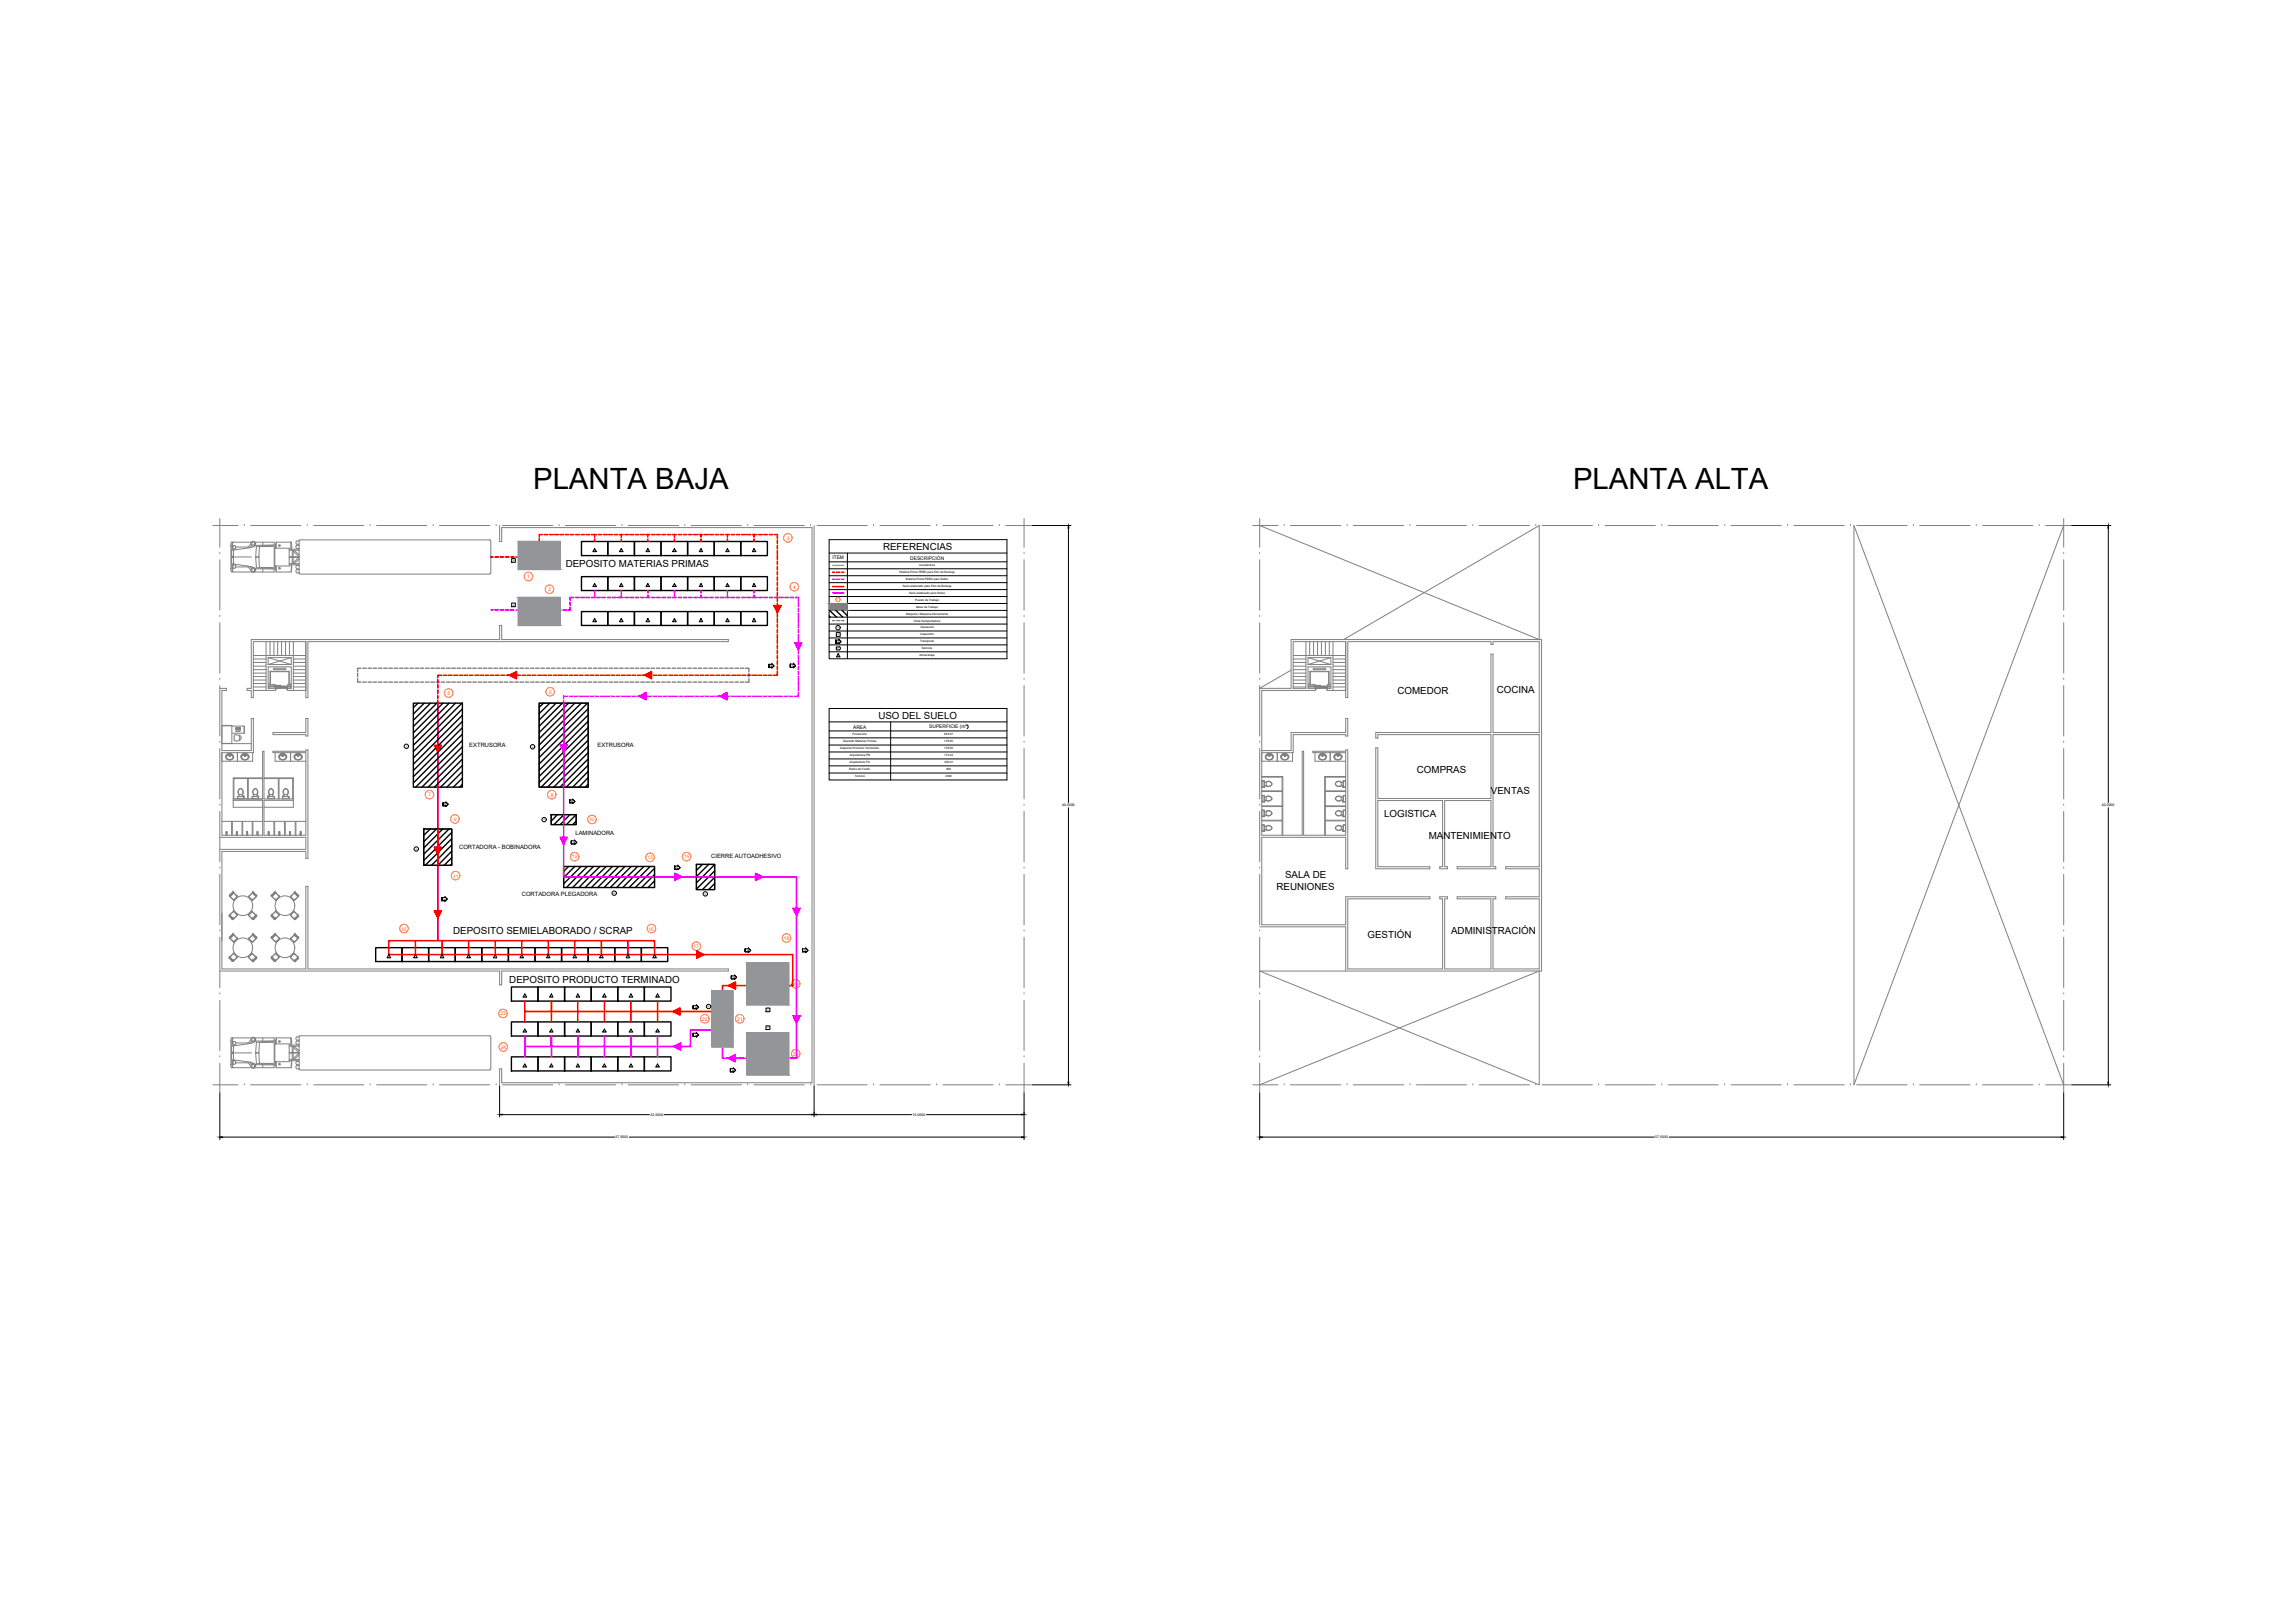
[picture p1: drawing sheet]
<svg xmlns="http://www.w3.org/2000/svg" width="420mm" height="297mm" viewBox="0 0 420 297" stroke-linecap="round" stroke-linejoin="round" font-family="sans-serif">
<defs><g id="words">
<g font-size="5.4">
<text x="97.6" y="89.5">PLANTA BAJA</text>
<text x="288" y="89.5">PLANTA ALTA</text>
</g>
<text font-size="3.1" x="176" y="134.4">)</text>
<g font-size="1.8">
<text x="161.7" y="100.6">REFERENCIAS</text>
<text x="103.6" y="103.8">DEPOSITO MATERIAS PRIMAS</text>
<text x="160.8" y="131.5">USO DEL SUELO</text>
<text x="255.8" y="127">COMEDOR</text>
<text x="274" y="126.7">COCINA</text>
<text x="259.4" y="141.4">COMPRAS</text>
<text x="253.4" y="149.5">LOGISTICA</text>
<text x="273" y="145.2">VENTAS</text>
<text x="261.6" y="153.5">MANTENIMIENTO</text>
<text x="235.3" y="160.7">SALA DE</text>
<text x="233.7" y="162.9">REUNIONES</text>
<text x="83" y="170.9">DEPOSITO SEMIELABORADO / SCRAP</text>
<text x="250.3" y="171.7">GESTIÓN</text>
<text x="265.7" y="171">ADMINISTRACIÓN</text>
<text x="93.2" y="180">DEPOSITO PRODUCTO TERMINADO</text>
</g>
<g font-size="1.1">
<text x="85.9" y="136.7">EXTRUSORA</text>
<text x="109.4" y="136.7">EXTRUSORA</text>
<text x="84.1" y="155.4">CORTADORA - BOBINADORA</text>
<text x="105.4" y="152.8">LAMINADORA</text>
<text x="130.2" y="157.1">CIERRE AUTOADHESIVO</text>
<text x="95.5" y="164">CORTADORA PLEGADORA</text>
</g>
<g font-size=".9" fill="#ff7f00">
<text x="144" y="98.8">3</text>
<text x="96.5" y="105.9">1</text>
<text x="145.2" y="107.7">4</text>
<text x="100.4" y="108.2">2</text>
<text x="81.9" y="127.2">5</text>
<text x="100.5" y="127">6</text>
<text x="78.4" y="145.8">7</text>
<text x="100.8" y="145.8">8</text>
<text x="83.1" y="150.2">9</text>
<text x="107.9" y="150.3">10</text>
<text x="83" y="160.6">11</text>
<text x="104.7" y="157.1">12</text>
<text x="118.6" y="157.3">13</text>
<text x="125.2" y="157.1">14</text>
<text x="73.4" y="170.3">15</text>
<text x="118.7" y="170.3">16</text>
<text x="126.9" y="173.5">17</text>
<text x="143.5" y="172">18</text>
<text x="91.6" y="185.8">23</text>
<text x="145.2" y="180.4">19</text>
<text x="91.7" y="191.9">24</text>
<text x="128.6" y="186.8">22</text>
<text x="135" y="186.8">21</text>
<text x="145.2" y="193.2">20</text>
</g>
<g font-size=".9">
<text x="152.4" y="102.4">ITEM</text>
<text x="166.7" y="102.4">DESCRIPCIÓN</text>
<text x="156.2" y="133.3">ÁREA</text>
<text x="170.1" y="133.2">SUPERFICIE (m²</text>
</g>
<g font-size=".6">
<text x="194.5" y="147.6">40.0000</text>
<text x="384.8" y="147.6">40.0000</text>
<text x="112.7" y="208.4">57.5000</text>
<text x="119.1" y="204.2">22.5000</text>
<text x="167.1" y="204.2">15.0000</text>
<text x="303.1" y="208.4">57.5000</text>
</g>
<g font-size=".5">
<text x="164.7" y="104.9">Materia Prima PEBD para Film de Burbuja</text>
<text x="165.3" y="107.4">Semi-elaborado para Film de Burbuja</text>
<text x="165.8" y="106.1">Materia Prima PEBD para Sobre</text>
<text x="168.3" y="103.6">Arquitectura</text>
<text x="165.9" y="112.5">Máquina / Máquina-Herramienta</text>
<text x="166.4" y="108.7">Semi-elaborado para Sobre</text>
<text x="167.3" y="113.7">Cinta transportadora</text>
<text x="167.5" y="109.9">Puesto de Trabajo</text>
<text x="167.7" y="111.2">Mesa de Trabajo</text>
<text x="168.4" y="117.5">Transporte</text>
<text x="168.5" y="116.3">Inspección</text>
<text x="168.5" y="115">Operación</text>
<text x="168.8" y="118.8">Demora</text>
<text x="168.3" y="120.1">Almacenaje</text>
<text x="153.8" y="137.1">Depósito Producto Terminado</text>
<text x="154.3" y="135.8">Depósito Materias Primas</text>
<text x="156.1" y="134.5">Producción</text>
<text x="172.9" y="134.5">843.57</text>
<text x="172.9" y="135.8">178.50</text>
<text x="172.9" y="137.1">178.50</text>
<text x="155.5" y="140.9">Retiro de Fondo</text>
<text x="155.5" y="139.7">Arquitectura PA</text>
<text x="155.6" y="138.4">Arquitectura PB</text>
<text x="156.5" y="142.2">Terreno</text>
<text x="172.9" y="138.4">173.43</text>
<text x="172.9" y="139.7">450.31</text>
<text x="173.1" y="142.2">2300</text>
<text x="173.3" y="140.9">600</text>
</g>
<g font-size=".4">
<text x="108.7" y="100.9">x</text>
<text x="113.6" y="100.9">x</text>
<text x="118.5" y="100.9">x</text>
<text x="123.3" y="100.9">x</text>
<text x="128.2" y="100.9">x</text>
<text x="133.1" y="100.9">x</text>
<text x="138" y="100.9">x</text>
<text x="93.9" y="102.7">x</text>
<text x="108.7" y="107.3">x</text>
<text x="113.6" y="107.3">x</text>
<text x="118.5" y="107.3">x</text>
<text x="123.3" y="107.3">x</text>
<text x="128.2" y="107.3">x</text>
<text x="133.1" y="107.3">x</text>
<text x="138" y="107.3">x</text>
<text x="93.9" y="110.8">x</text>
<text x="108.7" y="113.7">x</text>
<text x="113.6" y="113.7">x</text>
<text x="118.5" y="113.7">x</text>
<text x="123.3" y="113.7">x</text>
<text x="128.2" y="113.7">x</text>
<text x="133.1" y="113.7">x</text>
<text x="138" y="113.7">x</text>
<text x="153.3" y="118.8">x</text>
<text x="153.4" y="115">x</text>
<text x="153.4" y="116.2">x</text>
<text x="153.4" y="117.5">x</text>
<text x="141" y="122">x</text>
<text x="145" y="122">x</text>
<text x="153.4" y="120.2">x</text>
<text x="74.3" y="136.7">x</text>
<text x="97.4" y="136.8">x</text>
<text x="81.4" y="147.3">x</text>
<text x="104.6" y="146.8">x</text>
<text x="76.1" y="155.5">x</text>
<text x="99.6" y="150.1">x</text>
<text x="104.9" y="154.3">x</text>
<text x="123.9" y="158.9">x</text>
<text x="81.2" y="164.7">x</text>
<text x="112.3" y="163.6">x</text>
<text x="129" y="163.7">x</text>
<text x="71.1" y="175.3">x</text>
<text x="75.9" y="175.3">x</text>
<text x="80.8" y="175.3">x</text>
<text x="85.7" y="175.3">x</text>
<text x="90.5" y="175.3">x</text>
<text x="95.4" y="175.3">x</text>
<text x="100.3" y="175.3">x</text>
<text x="105.1" y="175.3">x</text>
<text x="110" y="175.3">x</text>
<text x="114.9" y="175.3">x</text>
<text x="119.7" y="175.3">x</text>
<text x="134.2" y="179">x</text>
<text x="136.8" y="174">x</text>
<text x="147.3" y="174">x</text>
<text x="96" y="182.5">x</text>
<text x="100.8" y="182.5">x</text>
<text x="105.7" y="182.5">x</text>
<text x="110.6" y="182.5">x</text>
<text x="115.4" y="182.5">x</text>
<text x="120.3" y="182.5">x</text>
<text x="127.2" y="184.4">x</text>
<text x="129.6" y="184.4">x</text>
<text x="140.5" y="185">x</text>
<text x="96" y="188.8">x</text>
<text x="100.8" y="188.8">x</text>
<text x="105.7" y="188.8">x</text>
<text x="110.6" y="188.8">x</text>
<text x="115.4" y="188.8">x</text>
<text x="120.3" y="188.8">x</text>
<text x="127.2" y="189.5">x</text>
<text x="140.5" y="188.2">x</text>
<text x="96" y="195.2">x</text>
<text x="100.8" y="195.2">x</text>
<text x="105.7" y="195.2">x</text>
<text x="110.6" y="195.2">x</text>
<text x="115.4" y="195.2">x</text>
<text x="120.3" y="195.2">x</text>
<text x="134" y="196">x</text>
</g>
<text font-size=".4" fill="#ff7f00" x="153.4" y="109.8">x</text>
</g></defs>
<!-- layer: Arquitectura -->
<g fill="none" stroke="#808080" stroke-width=".18">
<path d="M39 96.2h4.6M40.2 94.9v5.3M42.3 99.9v4.1M42.4 99.2l-.2 .7M42.4 99.2h.2l-.2 1.5M42.6 99.9v.2M42.7 99.2l-.1 .6M42.7 99.2h3.3M42.9 99.8l.3 .3M42.9 99.9h-.2v.6h.2M44.7 96.2h.1M45.9 96.2h9.2"/>
<path d="M45.9 99.5l-.6 .8M46 99.9l-.3 .3M46.7 99.2h3.5v.5M47.7 99.9h2.3v.1h-2.1zM48.1 99.2v.5M50.6 99.2l-.1 1.1M53.2 99.2v1.3M53.3 99.2l.1 1.3M53.3 99.2h-2.7v1.1M54.3 99.8l-.1 .3 .1 .3h.5M54.3 99.8h.5M54.8 99.6h-.5a.35 .35 0 0 1 0-.6h.5v5.9l-.5-.1-.1-.3 .1-.3 .5 .1"/>
<path d="M56.2 96.2h.1M57.4 96.2h9.2M67.8 96.2h.1M68.9 96.2h9.2M79.3 96.2h.1M80.5 96.2h9.1M89.6 98.8l.2 .2M89.6 98.8h-34.7l-.2 .2M89.9 99v5.9M90.8 96.2h.1M91.5 96.2v2.9h.3v-2.5h56.9v101.6h-56.9v-2.6h-.3v2.9M92 96.2h9.2"/>
<path d="M102.3 96.2h.1M103.5 96.2h9.2M113.9 96.2h.1M115 96.2h9.2M125.4 96.2h.1M126.5 96.2h9.2M136.9 96.2h.1M138 96.2h9.3M148.4 96.2h.1M149 96.2v102.3M149.6 96.2h9.2M159.9 96.2h.1"/>
<path d="M161.1 96.2h9.2M171.5 96.2h.1M172.6 96.2h9.2M183 96.2h.1M184.1 96.2h4.7M187.5 94.9v5.3M229.3 96.2h4.7M230.6 94.9v5.3M230.6 96.2l51.2 20.9v-20.9l-35.8 20.9M235.1 96.2h.1M236.2 96.2h9.3M246.6 96.2h.1"/>
<path d="M247.8 96.2h9.2M258.1 96.2h.1M259.3 96.2h9.2M269.6 96.2h.1M270.8 96.2h9.2M281.2 96.2h.1M282.3 96.2h9.2M292.7 96.2h.1M293.9 96.2h9.2M304.2 96.2h.1M305.4 96.2h9.2M315.8 96.2h.1"/>
<path d="M316.9 96.2h9.2M327.3 96.2h.1M328.4 96.2h9.2M338.8 96.2h.1M339.9 96.2h9.3M350.3 96.2h.1M351.4 96.2h9.3M361.8 96.2h.1M363 96.2h9.2M373.3 96.2h.1M374.5 96.2h4.6M377.8 94.9v5.3"/>
<path d="M377.8 96.2l-38.4 102.3v-102.3l38.4 102.3M40.2 112.8h.1M40.2 101.3h.1M40.2 102.4v9.3M40.2 114v9.2M42.2 104l.2 .7M42.4 100.7l3.6-.5 .9-.4 3.4-.1v4.4h-3.4l-.9-.4-3.6-.5zM42.4 103.2l.2 1.5h-.2M42.6 103.7v.5l.1 .5M42.6 103.4v.2M42.6 100.2v.3M42.7 100.7v2.6"/>
<path d="M42.7 104.7h3.3M42.7 101.9h3.3M42.9 103.3v.1M42.9 103.3l.2 .2 .1 .3M42.9 103.4h-.2v.6h.2M43.2 100.1l-.3 .5M43.2 103.8h2.3M43.2 100.1h2.3M43.2 103.7l-.3 .3M45.3 103.6l.6 .8M45.7 103.7l.3 .3M46 117.1h45.5v-2.6h.3v2.6h41.5v.3h-76.9v10.3h-.4v-10.3h-9.6v10.3h-.4v-1.3h-.8v-.4h.8z"/>
<path d="M46.4 120h9.6M46.8 101.9l.1 1.9 .5 .2 .2-.2-.1-.1-.1-1.8M46.8 101.9l.1-1.8 .5-.2 .2 .2-.1 .1-.1 1.7M46.8 101.9h.6M47.7 104l.2-.2 2.1 .1v.1zM48.1 104.1v.6M48.7 117.4v9M49.4 117.4v2.6M50.2 117.4v2.6M50.2 100.1v3.7M50.2 104.1v.6h-3.5M50.3 100.3h2.6v3.3h-2.6"/>
<path d="M50.5 103.5l.1 1.1M50.8 117.4v2.6M51.5 117.4v2.6M52.3 117.4v2.6M52.9 103.4h1.9M52.9 103.2h1.9M52.9 102h.6M52.9 101.9h.6M52.9 100.5h1.9M52.9 100.7h1.9M53 117.4v2.6M53.3 103.4v1.3h-2.7v-1.1"/>
<path d="M53.4 103.3l-.1 1.3M53.5 100.7v2.5M53.7 100.7v2.5M53.7 100.9l1.1 1-1.1 1.1M53.7 102h1M53.7 101.9h1M53.7 117.4v9M53.8 100.7l1 .9M54.7 104.8l.2 .2M54.8 103.5h-.5l-.1 .3 .1 .3h.5M54.8 102.3l-1 .9M54.9 105.1h34.7"/>
<path d="M89.8 104.8l-.2 .2M152.4 103.5h2.1M187.5 101.3h.1M187.5 112.8h.1M187.5 102.4v9.3M187.5 114v9.2M230.6 112.8h.1M230.6 101.3h.1M230.6 102.4v9.3M230.6 114v9.2M236.8 120h9.6M239.1 117.4v8.6h-2.3v-8.6h9.6v10.3h.3v-10.3h26.3v.5h.3v-.5h8.5v16.7h-8.5v-14.4h-.3v14.4h-21.1v1h.4v-.6h20.7v11.6h-20.7v-9.2h-.4v22.1h9.9v-.4h-9.5v-12.1h11.8v12.1h-.5v.4h1.4v-.4h-.5v-12.1h8.5v12.1h-6.2v.4h7v-.4h-.5v-24.1h8.5v24.1h-6.1v.4h6.1v5.1h-6.1v.4h6.1v12.8h-8.5v-12.8h.5v-.4h-7v.4h6.2v12.8h-8.5v-12.8h.5v-.4h-1.4v.4h.5v12.8h-17.4v-12.8h15.1v-.4h-15.4v5.1h-15.4v-16h15.4v5.8h.3v-21.8h-.3v.3h-6v.3h6v15.1h-7.7v-15.4h-.3v15.4h-7.4v-26.5h9.8v-.4"/>
<path d="M239.8 117.4v2.6M240.5 117.4v2.6M241.2 117.4v2.6M241.9 117.4v2.6M242.6 117.4v2.6M243.4 117.4v2.6M244 117.4v9M377.8 101.3h.1M377.8 112.8h.1M377.8 102.4v9.3M377.8 114v9.2M40.2 135.8h.1"/>
<path d="M40.2 124.3h.1M40.2 126h1.2v.4h-.8v11h5.4v-5.9h.4v6.3h-5.8v15.1h7.5v-6.4h-5.4M40.2 125.5v9.2M40.2 137v9.2M40.6 132.8h1.8v3.3h-1.8zM40.6 136.1h1.8M40.6 132.8h1.8M41.3 138.6h.1M41.5 138.9l.5 .2 .6-.2M41.7 138l-.4 .5M41.8 138.1v.1zM42 137.9a.63 .63 0 0 0-.6 .3 .63 .63 0 0 0 .1 .7"/>
<path d="M42 137.9l-.3 .1M42 137.9l.5 .2 .2 .4M42 137.9l.6 .2 .1 .4M42.3 138.1v.1zM42.4 132.9h2.3v1.3h-2.3M42.4 136.1h3.6M42.4 138.2a.58 .58 0 0 0-.6-.1 .58 .58 0 0 0-.3 .6 .63 .63 0 0 0 .6 .3 .63 .63 0 0 0 .5-.5l-.1-.2M42.8 138.6h.1M42.8 138.5l-.2 .4M42.9 135.4l.2 .2h.7M43.1 133.4l.1-.1zM43.2 133.8l.7 .1"/>
<path d="M43.2 133.2h.7M43.2 133.2l.8 .1zM43.2 133.3v.2h.8v-.2M43.2 133.5v.3M43.2 133.3h.1M43.2 133.6h.8M43.2 134.5l-.3 .1v.8M43.3 134.5l.7 .1 .1 .4M43.3 133.8h.5M43.4 133.3l.2 .1 .2-.1M43.4 133.3h.2M43.5 137.8v1.5"/>
<path d="M43.7 134.7l.2 .5-.2 .2M43.7 133.3h-.1M43.9 133.8v.1M44 133.3h.1M44 133.5v.3M44.1 135v.2l-.3 .3M44.1 138.6h.1M44.3 138.9l.5 .2 .6-.2M44.3 138.4a.62 .62 0 0 1 .7-.2 .62 .62 0 0 1 .4 .5 .62 .62 0 0 1-.7 .3 .62 .62 0 0 1-.5-.5zM44.6 138.1v.1zM44.7 132.9v1.3M44.8 137.9a.63 .63 0 0 0-.6 .3 .63 .63 0 0 0 .1 .7"/>
<path d="M44.8 137.9l-.3 .1-.3 .5M44.8 137.9l.6 .2 .2 .4M44.8 137.9l.4 .1M45.1 138.1v.1zM45.2 138l.4 .5M45.6 138.6h.1M45.6 138.5l-.2 .4M46.3 137.8v1.5h-5.7M46.4 125.7h2.3M46.4 122.6h2.3M46.4 125.1h2.3M46.4 124.5h2.3"/>
<path d="M46.4 123.8h2.3M46.4 123.2h2.3M46.4 121.9h2.3M46.4 121.2h2.3M46.4 120.6h2.3M49.1 122h4.2v4h-4.2zM49.1 120.4v1.2M49.1 121.6h4.2M49.1 120.4h4.2M49.1 120.4l4.2 1.2M49.2 126v-.3h4v.3M49.4 125.2h-.2v.4h4v-.4h-.3"/>
<path d="M50 134.1h6v-2.6h.4v3.2h-.4v-.2h-6zM50.1 122.3h2.2v.3h-2.2zM50.4 137.8v1.5h5.6M50.4 125.4h-1v-2.5h3.5v2.5h-.2M50.4 125.4h1v.2M50.4 126v.4h-4M50.7 126v.1h-.3M51.1 138.6h.1M51.2 138.9l.5 .2 .6-.2M51.3 138.8a.4 .4 0 0 1-.1-.5 .4 .4 0 0 1 .5-.1 .45 .45 0 0 1 .7 .4 .45 .45 0 0 1-.7 .4l-.4-.1M51.4 125.5h-1v-.2h-.9v-2.4h3.4v2.4h-.2v.3M51.4 125.6h1.2"/>
<path d="M51.4 125.7v.2h-1h1M51.5 138.2h.1M51.7 137.9h.2a.67 .67 0 0 1 .6 .6M51.7 137.9l.4 .1M51.7 137.9l-.4 .2-.2 .4M51.7 137.9a.63 .63 0 0 0-.6 .3 .63 .63 0 0 0 .1 .7M52 138.1l.1 .1zM52.1 138l.4 .5M52.4 126v.1h.2M52.5 138.5l-.2 .4M52.5 138.6h.1M52.6 125.7l-1.2 .1"/>
<path d="M52.6 126v.4h3.4M53.2 137.8v1.5M53.3 120.4v1.2M53.3 120.4l-4.2 1.2M53.7 125.7h2.3M53.7 122.6h2.3M53.7 125.1h2.3M53.7 124.5h2.3M53.7 123.8h2.3M53.7 123.2h2.3M53.7 121.9h2.3M53.7 121.2h2.3"/>
<path d="M53.7 120.6h2.3M53.9 138.6h.1M54.1 138.9l.5 .2 .5-.2M54.1 138.4a.62 .62 0 0 1 .6-.2 .62 .62 0 0 1 .4 .5 .62 .62 0 0 1-.6 .3 .62 .62 0 0 1-.5-.5zM54.2 138a.58 .58 0 0 0-.2 .9M54.3 138.1v.1zM54.6 137.9h.2a.67 .67 0 0 1 .5 .6M54.6 137.9l.3 .1 .4 .5M54.6 137.9l-.5 .2-.2 .4M54.6 137.9l-.4 .1M54.8 138.1v.1zM55.3 138.6h.1"/>
<path d="M55.3 138.5l-.2 .4M187.5 124.3h.1M187.5 135.8h.1M187.5 125.5v9.2M187.5 137v9.2M230.6 135.8h.1M230.6 124.3h.1M230.6 125.5v9.2M230.6 137v9.2M231 137.4h5.4v-3.3h10v-2.6h.3v3.2h-.3v-.2h-9.6v3.3h-5.8M231.6 138.5l.2 .4M231.7 138.6h.1"/>
<path d="M231.8 138.7a.62 .62 0 0 0 .7 .3 .62 .62 0 0 0 .5-.5 .63 .63 0 0 0-.7-.3 .63 .63 0 0 0-.5 .5M231.9 138.9l.5 .2 .5-.2M232.1 138l-.4 .5M232.1 138.1v.1zM232.4 137.9l-.4 .1M232.4 137.9l-.3 .1M232.4 137.9l.5 .2 .2 .4M232.4 137.9h.2a.67 .67 0 0 1 .5 .6M232.6 138.1l.1 .1zM233.1 138.6h.1M233.1 138.5l-.2 .4M233.8 137.8v1.5"/>
<path d="M234.5 138.6h.1M234.6 138.7a.62 .62 0 0 0 .7 .3 .62 .62 0 0 0 .5-.5 .63 .63 0 0 0-.7-.3 .63 .63 0 0 0-.5 .5M234.7 138.9l.5 .2 .5-.2M234.9 138.1l.1 .1zM235.2 137.9a.63 .63 0 0 0-.6 .3 .63 .63 0 0 0 .1 .7M235.2 137.9l-.5 .2-.2 .4M235.2 137.9l.3 .1M235.2 137.9h.2a.67 .67 0 0 1 .6 .6M235.4 138.1l.1 .1zM235.5 138l.4 .5M236 138.5l-.2 .4M236 138.6h.1"/>
<path d="M236.4 122.6l-5.8 3.4h5.8v-8.9h45.8v60.6h-51.6l51.2 20.8v-20.8l-51.2 20.8M236.6 137.8v1.5h-5.6M236.8 125.7h2.3M236.8 122.6h2.3M236.8 125.1h2.3M236.8 124.5h2.3M236.8 123.8h2.3M236.8 123.2h2.3M236.8 121.9h2.3M236.8 121.2h2.3M236.8 120.6h2.3M239.5 122h4.2v4h-4.2z"/>
<path d="M239.5 121.6h4.2M239.5 120.4h4.2M239.5 120.4v1.2M239.5 120.4l4.2 1.2M239.6 126v-.3h3.9v.3M239.8 125.2h-.2v.4h3.9v-.4h-.2M240.4 122.3h2.3v.3h-2.3zM240.7 137.8v1.5h5.7M240.7 125.4h-.9v-2.5h3.5v2.5h-.3M240.7 125.4h1.1v.2M241 126v.1h-.2M241.4 138.6h.1"/>
<path d="M241.6 138.9l.5 .2 .5-.2M241.8 125.5h-1.1v-.2h-.8v-2.4h3.3v2.4h-.2v.3M241.8 125.6h1.2M241.8 125.7v.2h-1.1h1.1M241.8 138l-.4 .5M241.8 138.1l.1 .1zM242.1 137.9h.2a.67 .67 0 0 1 .6 .6M242.1 137.9l.5 .2 .2 .4M242.1 137.9l-.3 .1M242.1 137.9a.63 .63 0 0 0-.6 .3 .63 .63 0 0 0 .1 .7M242.3 138.1l.1 .1zM242.7 138.7a.62 .62 0 0 1-.7 .3 .62 .62 0 0 1-.5-.5 .63 .63 0 0 1 .7-.3 .63 .63 0 0 1 .5 .5"/>
<path d="M242.8 126v.1h.2M242.9 138.6h.1M242.9 138.5l-.2 .4M243 126v.4h3.4M243 125.7l-1.2 .1M243.5 137.8v1.5M243.7 120.4v1.2M243.7 120.4l-4.2 1.2M244 125.7h2.4M244 122.6h2.4M244 125.1h2.4M244 124.5h2.4"/>
<path d="M244 123.8h2.4M244 123.2h2.4M244 121.9h2.4M244 121.2h2.4M244 120.6h2.4M244.2 138.6h.1M244.4 138.9l.5 .2 .6-.2M244.7 138.1v.1zM244.9 137.9l.4 .1M244.9 137.9l-.5 .2-.2 .4M244.9 137.9a.63 .63 0 0 0-.6 .3 .63 .63 0 0 0 .1 .7M245.2 138.1l.1 .1z"/>
<path d="M245.2 138l.4 .5M245.3 138a.58 .58 0 0 1 .2 .9M245.5 138.7l-.1 .1M245.5 138.7a.58 .58 0 0 0-.6-.5 .58 .58 0 0 0-.5 .5 .72 .72 0 0 0 1 .2M245.7 138.6h.1M377.8 124.3h.1M377.8 135.8h.1M377.8 125.5v9.2M377.8 137v9.2M40.2 158.9h.1M40.2 147.4h.1M40.2 148.5v9.2"/>
<path d="M40.2 153.2h15.8v2.2h-15.8M40.6 150.3h1.8v2.6M41.4 152.4h.1M41.4 152.4h.2M41.4 152.7h.2M41.4 152.7v.2M41.4 152.6v-.4l.1 .4M41.4 152.6h.1M41.6 152.4h.1M41.6 152.7l-.1 .2M42.5 152.9v-2.6h1.8v2.6M42.7 146.2h5.4v-8.7h.2v8.7h5.4"/>
<path d="M42.8 146.2v-3.7h2.5v3.7M43.3 152.7h.2M43.3 152.7v.2M43.3 152.4h.1M43.3 152.6v-.4h.1v.4M43.3 152.6h.1M43.4 152.4h.1M43.5 152.7l-.1 .2M43.5 146.1h.1M43.6 145.8l-.1 .3M43.6 146.2h1M43.8 145.4h.5"/>
<path d="M44.1 144.3a.66 .66 0 0 0-.4 1.1l.1 .4M44.1 144.3l.4 .5-.2 1M44.1 144.4a.57 .57 0 0 0-.5 .4 .57 .57 0 0 0 .2 .6M44.2 144.4l.3 .4-.2 .6M44.4 152.9v-2.6h1.8v2.6M44.5 145.8l.1-.1 .1 .5M44.6 146.1h-.1M44.6 145.7h-.1l.1 .4M44.7 145.8h-1.2v.4M45.2 152.4h.1M45.2 152.7h.2M45.2 152.7v.2"/>
<path d="M45.2 152.6v-.4l.1 .4M45.2 152.6h.1M45.3 152.4h.1M45.4 152.7l-.1 .2M46.2 146.2v-.4h1.2v.4M46.2 146.1h.1M46.2 145.9v.2M46.2 145.8v.1M46.3 146.2h.9M46.5 145.4a.51 .51 0 0 1-.2-.7 .51 .51 0 0 1 .7-.2l.1 .5-.1 .4M46.5 145.4h.5M46.8 144.3l.4 .5-.2 1"/>
<path d="M46.8 144.3a.66 .66 0 0 0-.4 1.1l.1 .4M47 152.7h.2M47 152.7l.1 .2M47.1 152.4h.1M47.1 152.6v-.4l.1 .4M47.1 152.6h.1M47.1 145.8l.2-.1-.1 .1M47.2 145.8l.1 .1M47.2 152.4h.1M47.2 152.7v.2M47.3 146.1h-.1M47.3 145.9v.2"/>
<path d="M48.1 150.3h-1.8v2.6M48.1 142.4h-5.4v5.3h5.4M48.1 142.5h-2.6v3.7M48.3 142.4h5.4v5.3h-5.4M48.3 150.3h1.9v2.6M48.3 142.5h2.7v3.7M49.1 145.7l.1 .1M49.1 145.8h1.1v.4M49.1 146.1h.1M49.1 152.4h.1M49.1 145.9v.2M49.1 152.7h.2"/>
<path d="M49.1 152.4h.2M49.1 152.7v.2M49.1 145.8v.1M49.1 152.6v-.4l.1 .4M49.1 152.6h.1M49.1 146.2h1M49.2 145.8l-.1-.1v.5M49.3 152.4h.1M49.3 152.7l-.1 .2M49.4 145.4h.5M49.4 145.4a.57 .57 0 0 1-.2-.6 .57 .57 0 0 1 .5-.4l.3 .4-.2 .6M49.7 144.3l.4 .5-.1 .6"/>
<path d="M49.7 144.3a.66 .66 0 0 0-.4 1.1l.1 .4M50 145.4l-.1 .4M50.1 145.8l.1 .3M50.2 146.1h-.1M50.3 152.9v-2.6h1.8v2.6M51 152.7h.3M51 152.7l.1 .2M51.1 152.4h.1M51.1 152.6v-.4h.1v.4M51.1 152.6h.1M51.1 146.2v-3.7h2.5v3.7M51.2 152.4h.1"/>
<path d="M51.3 152.7l-.1 .2M51.7 146.2v-.4h1.2v.4M51.8 146.1h.1M51.8 145.8v.3M51.8 146.2h1M51.8 145.8v-.1l.1 .1M52 145.4a.55 .55 0 0 1-.1-.9 .55 .55 0 0 1 .9 .3l-.1 .6M52 145.4l.1 .4M52.1 145.4h.5M52.2 144.4a.57 .57 0 0 1 .5 .4 .57 .57 0 0 1-.1 .6M52.2 144.4l-.3 .4 .2 .6M52.2 152.9v-2.6h1.8v2.6"/>
<path d="M52.6 145.4v.4M52.8 145.8l.1 .3M52.9 146.1h-.1M53 152.7h.2M53 152.7v.2M53 152.4h.1M53 152.6v-.4h.2v.4M53 152.4h.2M53 152.6h.2M53.2 152.4h.1M53.2 152.7v.2M53.7 146.5h-5.4v6.4h7.7v-15.1h-6v-.3h6v-.3h.4v19.9h-.4v-1.3h-15.4v21.5h15.4v-15.1h.4v15.1h76.9v.4h-41.5v2.6h-.3v-2.6h-51.3"/>
<path d="M54.9 152.7h.2M54.9 152.7l.1 .2M55 152.4h.1M55 152.6v-.4h.1v.4M55 152.6h.1M55.1 152.4h.1M55.1 152.7v.2M56 150.3h-1.8v2.6M187.5 147.4h.1M187.5 158.9h.1M187.5 148.5v9.2M230.6 158.9h.1"/>
<path d="M230.6 147.4h.1M230.6 148.5v9.2M231 147.5h3.9M231 147.6h3.7v2.5h-3.7M231 150.2h3.7v2.7M231 148.3h.5v1.2h-.5M231 151h.5v1.1M231 142.1h3.9v10.8M231 142.2h3.7v2.5h-3.7M231 144.9h3.7v2.6M231 142.9h.5v1.2M231 145.6h.5v1.2"/>
<path d="M231 151.1v1l.4-.1M231 145.7v1M231 143.9l.1 .1M231 146.7h.4M231.1 148.3l-.1 1.1 .4-.1M231.1 151h-.1M231.1 142.9l-.1 1.1M231.1 145.6l-.1 .1M231.1 148.3h.2M231.1 151h.2M231.1 143h.2M231.1 145.6h.2"/>
<path d="M231.3 148.3l.1 .1M231.3 151h.1M231.3 142.9l.1 .1M231.3 145.6l.1 .1M231.4 143.9l-.1 .1M231.4 143v1M231.4 145.7v1M231.4 148.4v1M231.4 151.1v1M231.5 149.3v.1v-.1M231.5 152v.1h-.5M231.5 143.9v.2h-.5"/>
<path d="M231.5 143.9v.2M231.5 146.6v.2h-.5M231.5 146.6v.2M231.5 149.1l.3 .1M231.5 151.8l.3 .1M231.5 143.7l.3 .1M231.5 146.4l.3 .1M231.5 152v.1M231.8 148.5a.55 .55 0 0 1 .9 0 .55 .55 0 0 1-.3 .8l-.6-.1M231.8 151.2l.6-.1 .5 .4M231.8 143.1l.6-.1 .5 .4M231.8 145.8a.66 .66 0 0 1 1.1 .4"/>
<path d="M231.8 148.6l.5-.2 .5 .3M231.8 151.3l.5-.2 .5 .3M231.8 143.2l.5-.1 .5 .3M231.8 145.9l.5-.1 .5 .3M231.8 148.5l-.3 .1M231.8 143.3v.4M231.8 146v.4M231.8 148.6v.5M231.8 151.3v.5M231.8 151.2l-.3 .1M231.8 143.2l-.3 .1M231.8 145.8l-.3 .2"/>
<path d="M232.8 148.8v.2M232.8 151.4v.2M232.8 143.4v.2M232.8 146.1v.2M232.8 148.9l-.5 .4-.5-.2M232.8 151.6l-.5 .3-.5-.1M232.8 143.6l-.5 .3-.5-.2M232.8 146.2l-.5 .4-.5-.2M232.9 146.2l-.5 .4-.6-.1M232.9 151.5a.66 .66 0 0 1-1.1 .4M232.9 143.4a.66 .66 0 0 1-1.1 .4M242.5 147.5h3.9"/>
<path d="M244.5 151.5a.66 .66 0 0 0 1.1 .4M244.5 143.4a.66 .66 0 0 0 1.1 .4M244.5 146.2l.4 .4 1-.2M244.5 148.7l.3-.2h.6l.1 .1 .1 .5M244.5 148.9l.5 .4 .5-.2M244.5 151.6l.5 .3 .5-.1M244.5 146.1l.3-.3h.6l.1 .1 .1 .5M244.5 146.2l.5 .4 .5-.2M244.5 148.8v.2M244.5 151.4v.2M244.5 143.4v.2M244.5 146.1v.2"/>
<path d="M245.5 151.3l-.5-.2-.5 .3M245.5 143.2l-.5-.1-.5 .3M245.6 148.5a.55 .55 0 0 0-1 0 .55 .55 0 0 0 .3 .8l1-.2M245.6 151.2l-.7-.1-.4 .4M245.6 143.1l-.7-.1-.4 .4M245.6 143.3l-.1 .4-.3 .2-.4-.1-.3-.2M245.6 148.5l.3 .1M245.6 151.3v.5M245.6 151.2l.3 .1M245.6 143.2l.3 .1M245.9 152v.1M245.9 146l-.3-.2a.66 .66 0 0 0-1.1 .4"/>
<path d="M245.9 149.3l-.1 .1 .1-.1M245.9 143.9v.2M245.9 146.6v.2M245.9 143.9l-.1 .2h.6M245.9 146.6l-.1 .2h.6M245.9 152l-.1 .1h.6M245.9 151.8l-.3 .1M245.9 143.7l-.3 .1M245.9 151.1v1h.3M245.9 145.7v1M245.9 143.9l.1 .1M245.9 146.7h.3"/>
<path d="M246 148.3l-.1 1.1h.3M246 151h-.1M246 142.9l-.1 1.1M246 145.6l-.1 .1M246 148.3h.2M246 151h.2M246 143h.2M246 145.6h.2M246.2 148.3l.1 .1M246.2 151h.1M246.2 142.9l.1 .1M246.2 145.6l.1 .1"/>
<path d="M246.3 149.3l-.1 .1M246.3 152l-.1 .1M246.3 143.9l-.1 .1M246.3 146.7h-.1M246.3 143v1M246.3 145.7v1M246.3 148.4v1M246.3 151.1v1M246.4 142.2h-3.8v2.5h3.8M246.4 144.9h-3.8v2.6M246.4 147.6h-3.8v2.5h3.8M246.4 150.2h-3.8v2.7"/>
<path d="M246.4 142.1h-3.9v10.8M246.4 148.3h-.5v1.2h.5M246.4 142.9h-.5v1.2M246.4 145.6h-.5v1.2M246.4 151h-.5v1.1M377.8 147.4h.1M377.8 158.9h.1M377.8 148.5v9.2M40.2 170.4h.1M40.2 160v9.2M40.2 171.5v9.3M41.9 175.3l.7 .7"/>
<path d="M41.9 167.6l.7 .7M42 175.3h.1M42 167.6h.1M42 175.3l.6 .6M42 171.7h.1M42 175.2l-.1 .1M42 164h.1M42 167.7h.1M42 167.6h-.1M42 175.4h.1M42 171.5v.1M42 171.5h.1"/>
<path d="M42 163.8l.1 .1M42.1 175.2l.6 .7M42.1 167.6l.6 .6M42.1 171.7v.1M42.1 171.8l.6 .6M42.1 175.2l.6 .6M42.1 171.7h.1M42.1 164.1l.6 .7M42.1 167.6h.1M42.1 167.5l.6 .6M42.1 164h.1M42.1 175.2h.1"/>
<path d="M42.1 167.5h.1M42.1 164.1h.1M42.1 175.3h.1M42.1 171.7l.7 .7M42.1 171.6l.1 .1M42.1 164.1l.7 .6M42.5 175.9h.1M42.5 171l-.5 .5M42.5 168.2l.1 .1M42.5 163.3l.1 .1M42.6 171h.1M42.6 163.3l-.6 .6"/>
<path d="M42.7 175.9h.1M42.7 171h.1M42.7 168.3h.1M42.7 163.3h.1M42.7 163.4h.1M42.7 175.8h-.1M42.7 170.9l-.7 .7M42.7 171.1v.1M42.7 163.3l-.7 .7M42.7 174.5h.1M42.7 166.8h.1M42.7 175.8h.1"/>
<path d="M42.7 174.5l-.6 .7M42.7 168.2h.1M42.7 166.8l-.6 .6 .6 .8M42.7 175.9v.1M42.7 171.1h.1M42.7 170.9v.1M42.7 172.4h.1M42.7 164.7h.1M42.7 168.1h.1M42.7 163.4l-.6 .7M42.7 174.5l-.6 .8M42.7 171l-.6 .7"/>
<path d="M42.7 171.1l-.6 .6M42.7 166.8l-.6 .7M42.8 168.1h-.2M42.8 171.1h.1M42.8 172.4h.1M42.8 163.4h.1M42.8 164.7h.1M42.8 174.5l.6 .7-.6 .6M42.8 171.1l.6 .6M42.8 171.1l-.7 .6M42.8 163.4l.6 .7M42.8 166.8l.6 .7"/>
<path d="M42.8 163.4l-.7 .7M42.8 163.4l-.7 .6M42.8 174.5l.7 .6M42.8 171.1l.7 .6M42.8 163.4l.7 .6M42.8 166.8l.7 .6M43.4 175.2h.1M43.4 167.5h.1M43.4 175.1v.1M43.4 167.4v.1M43.4 171.7h.1M43.4 164.1h.1"/>
<path d="M43.4 171.7l-.6 .7M43.4 167.5l-.6 .6M43.4 164.1l-.6 .6M43.4 171.7v.1M43.4 164v.1M43.5 175.2l-.7 .7M43.5 171.8l-.7 .6M43.5 167.5l-.7 .6M43.5 164.1l-.7 .7M45.5 175.1v.1M45.5 167.4v.1M45.5 175.3l.6 .6"/>
<path d="M45.5 167.6l.6 .6M45.5 171.7v.1M45.5 164.1v.1M45.5 175.2h.1M45.5 167.5h.1M45.5 171.8l.7 .7M45.5 175.2l.7 .7M45.5 167.5l.7 .6M45.5 164.2l.7 .6M45.6 171.8h.1M45.6 164.1h.1M45.6 171.8l.6 .6"/>
<path d="M45.6 164.1l.6 .7 .6-.7M46.1 174.5h.1M46.1 175.8h.1M46.1 166.8h.1M46.1 168.2h.1M46.1 174.5l-.6 .6M46.1 166.8l-.6 .7M46.1 171.1h.1M46.1 172.4h.1M46.1 163.4l.8 .8M46.1 164.7h.1M46.2 175.8h.1"/>
<path d="M46.2 174.6h.1M46.2 168.1h.1M46.2 166.9h.1M46.2 171.1l-.7 .6M46.2 174.5l.6 .7M46.2 174.5l-.7 .7M46.2 166.9l.6 .6M46.2 163.4l-.7 .6M46.2 166.9l-.7 .6M46.2 172.4h.1M46.2 171.2h.1M46.2 164.7h.1"/>
<path d="M46.2 163.5h.1M46.2 171.2l-.6 .6M46.2 171.2l.6 .6M46.2 176h.1M46.2 174.5l.6 .6M46.2 168.3h.1M46.2 166.8l.6 .7M46.3 175.9h.1M46.3 168.3h.1M46.3 168.2h.1M46.3 171h.1M46.3 171.1l.6 .6"/>
<path d="M46.3 163.3l.7 .7M46.3 163.4l.6 .6M46.3 176h.1M46.3 175.8h.1M46.3 163.3h.1M46.3 163.4h.1M46.3 168.1h.1M46.3 171.2h.1M46.3 163.4l-.7 .7M46.3 171l.7 .6M46.3 163.4v.1M46.4 171h.1"/>
<path d="M46.4 175.9l.1 .1h-.2M46.4 168.2l.1 .1h-.2M46.4 163.3v.1M46.5 171l.4 .5M46.5 171l-.1 .1M46.5 163.4l.5 .5M46.8 175.2h.1M46.8 167.5h.1M46.8 167.6h.1M46.8 171.7h.1M46.8 175.3h.1M46.8 167.5l-.6 .6"/>
<path d="M46.8 175.1l-.6 .8M46.8 167.4v.1M46.8 171.8h.1M46.8 164.1h.1M46.8 171.8l-.6 .6M46.8 164h.1M46.8 167.6l-.6 .6M46.9 171.7v.1M46.9 171.8l-.6 .7M46.9 175.3l-.7 .6 .6-.6M46.9 167.7v.1M46.9 164.2l-.6 .6"/>
<path d="M46.9 164h-.1M46.9 167.6l-.7 .6M46.9 171.7h.1M46.9 175.3h.1M46.9 164h.1M46.9 167.6h.1M46.9 171.6l.1-.1v.1M46.9 175.4h.1l-.6 .5M46.9 167.8l-.5 .5M47 171.7h.1M47 175.3h.1M47 164h.1"/>
<path d="M47 167.6h.1M47 175.3l-.7 .7M47 167.6l-.7 .7M49.6 175.3l.8 .6M49.6 175.3l.7 .7M49.6 167.6l.7 .7M49.7 175.3h.1M49.7 171.7h.1M49.7 167.6h.1M49.7 164h.1M49.7 167.7h.1M49.7 163.8v.1"/>
<path d="M49.7 175.3l.6 .6M49.7 171.5h.1M49.7 171.5v.1M49.7 167.6h-.1M49.7 175.4h.1M49.7 167.6l.7 .6M49.8 167.6h.1M49.8 175.2v.1M49.8 171.7h.1M49.8 164h.1M49.8 171.7v.1M49.8 164l.6 .8"/>
<path d="M49.8 175.2h.1M49.8 167.5h.1M49.8 171.6l.1 .1M49.8 175.2l.6 .6M49.8 167.5l.6 .6M49.9 171.7h.1M49.9 164.1h.1M49.9 175.3h-.1M49.9 167.6h-.1M50.2 168.2l.1 .1M50.2 175.9h.1M50.2 163.3l-.5 .5"/>
<path d="M50.3 163.3l-.1 .1M50.3 171l-.6 .5M50.3 175.9h.1M50.3 168.3h.1M50.3 168.1h.1M50.3 175.8h.1M50.3 163.3l-.7 .7M50.3 170.9l-.7 .7M50.3 171.1l.1 .1M50.3 163.4h.1M50.4 175.9h.1M50.4 171h.1"/>
<path d="M50.4 168.2h.1M50.4 163.3h.1M50.4 168.1v.1M50.4 175.8v.1M50.4 171.1h.1M50.4 170.9v.1M50.4 163.4h.1M50.4 174.5h.1M50.4 168.1h.1M50.4 174.5l-.7 .7M50.4 168.1l-.7-.7 .7-.6 .7 .6-.6 .7M50.4 168.3h.1"/>
<path d="M50.4 163.4l-.8 .6M50.4 175.9v.1M50.4 171l-.8 .7M50.4 175.8h.1M50.4 166.8h.1M50.4 166.8l-.6 .7M50.4 174.5l-.6 .7M50.4 174.5l.7 .7M50.4 171.1l-.6 .6M50.4 166.8l.7 .7M50.5 174.5l.6 .7-.7 .7-.6-.7M50.5 171.1h.1"/>
<path d="M50.5 172.4h.1M50.5 163.4h.1M50.5 164.7h.1M50.5 171.1l.6 .6M50.5 163.4l.6 .7M50.5 164.7l-.7-.6 .7-.7 .7 .6-.7 .8M50.5 171.1l.7 .6M51.1 175.2h.1M51.1 167.5h.1M51.1 175.2l-.7 .6M51.1 167.5l-.7 .6M51.1 171.7h.1"/>
<path d="M51.1 164.1h.1M51.1 164.1l-.6 .6M51.1 171.7l-.6 .7M51.1 171.7l-.6 .7-.7-.7M53.2 175.3l.6 .6M53.2 167.6l.6 .6M53.2 175.1l.8 .8M53.2 164.1v.1M53.2 167.4v.1M53.2 167.5l.7 .7M53.2 164.2l.6 .6M53.2 171.8h.1"/>
<path d="M53.2 175.2h.1M53.2 164.1h.1M53.2 167.5h.1M53.2 164.1l.7-.7 .6 .7M53.2 164.1l.7 .7 .6-.7M53.2 171.8l.7 .6M53.8 166.8l-.6 .7M53.8 174.5l-.6 .6M53.8 171.1l.8 .6M53.8 174.5l.8 .6M53.8 163.4h.1M53.8 164.7h.1"/>
<path d="M53.8 166.8l.8 .7M53.8 171.1l-.6 .7 .6 .7 .7-.8M53.8 166.9l-.6 .6M53.8 174.5l-.6 .7M53.8 163.4l-.6 .6M53.9 172.4h.1M53.9 171.2h.1M53.9 175.8h.1M53.9 174.6h.1M53.9 164.7h.1M53.9 163.5h.1M53.9 168.1h.1"/>
<path d="M53.9 166.9h.1M53.9 171.2l-.7 .6M53.9 171.2l.6 .6M53.9 174.5l.6 .7M53.9 166.9l.6 .6M53.9 171h.1M53.9 176h.1M53.9 163.4l.7 .6M53.9 168.3h.1M54 171h.1M54 171.1h.1M54 175.9h.1"/>
<path d="M54 176h.1M54 163.4h.1M54 168.3h.1M54 175.8h.1M54 163.3h-.1M54 168.1h.1M54 171.2h.1M54 163.3h.1M54 171l.7 .6M54 163.3l.7 .7M54 163.4v.1M54 163.3l.6 .6"/>
<path d="M54.1 168.2l-.1 .1M54.1 171l.5 .5M54.1 171v.1M54.1 163.3v.1M54.5 175.2h.1M54.5 167.5h.1M54.5 175.3h.1M54.5 167.6h.1M54.5 175.1l-.6 .8M54.5 167.4v.1M54.5 171.8h.1M54.5 171.7h.1"/>
<path d="M54.5 164.1h.1M54.5 167.5l-.6 .6M54.5 171.8l-.6 .6M54.5 164h.1M54.5 164.1v.1M54.6 171.7h.1M54.6 164.2l-.7 .6M54.6 167.6l-.6 .6M54.6 175.3l-.7 .6 .7-.6M54.6 164h.1M54.6 175.3h.1M54.6 167.6h.1"/>
<path d="M54.6 167.8l-.5 .5M54.6 171.6v-.1v.1M54.6 167.6l-.7 .6M54.6 163.8v.1M54.6 175.4l-.6 .6M54.6 167.7h.1M54.7 171.7h.1M54.7 164h.1M54.7 167.6l-.7 .7M54.7 164h-.1M54.7 171.7h-.1M54.7 175.3l-.7 .7"/>
<path d="M187.5 170.4h.1M187.5 160v9.2M187.5 171.5v9.3M230.6 170.4h.1M230.6 160v9.2M230.6 171.5v9.3M230.6 169.6h15.8v8.1M377.8 170.4h.1M377.8 160v9.2M377.8 171.5v9.3M39 198.5h4.6M40.2 193.4h.1"/>
<path d="M40.2 181.9h.1M40.2 183.1v9.2M40.2 194.6v5.3M42.2 194.8l.2 .6M42.3 190.6v4.2M42.4 189.9l-.2 .7M42.4 189.9h.2l-.2 .7M42.4 191.5l3.6-.6 .9-.4h3.4v4.4h-3.4l-.9-.5-3.6-.5zM42.4 193.9l.2 1.5h-.2M42.4 190.6v.8M42.6 194.8l.1 .6M42.6 194.2v.2"/>
<path d="M42.6 194.5v.2M42.6 191v.2M42.6 190.7v.2M42.7 189.9l-.1 .7M42.7 191.4v2.6M42.7 195.4h3.3M42.7 192.7h3.3M42.7 189.9h3.3M42.9 194v.1M42.9 194.1l.2 .1 .1 .3M42.9 190.6l.3 .3M42.9 190.6h-.2v.7h.2"/>
<path d="M42.9 194.1h-.2v.7h.2M43.2 194.5h2.3M43.2 194.5l-.3 .3M44.7 198.5h.1M45.3 194.4l.6 .7M45.5 190.9h-2.3l-.3 .5M45.7 194.4l.3 .4M45.9 198.5h9.2M45.9 190.3l-.6 .8M46 190.6l-.3 .4M46.7 189.9h3.5v.6M46.8 192.7l.1 1.8 .5 .2 .2-.1-.1-.2-.1-1.7"/>
<path d="M46.8 192.7l.1-1.8 .5-.2 .2 .1-.1 .1-.1 1.8M46.8 192.7h.6M47.7 190.7l2.3-.1v.2h-2.1zM47.7 194.7l.2-.1h2.1v.2zM48.1 189.9v.6M48.1 194.9v.5M50.2 190.9v3.6M50.2 194.9v.5h-3.5M50.3 191.1h2.6v3.2h-2.6M50.5 194.3l.1 1.1M50.6 189.9v1.2M50.6 189.9h2.7"/>
<path d="M50.6 190l-.1 1.1M52.9 194.1h1.9M52.9 193.9h1.9M52.9 192.7h.6M52.9 192.6h.6M52.9 191.3h1.9M52.9 191.5h1.9M53.2 189.9v1.4M53.3 190l.1 1.2M53.3 194.1v1.3h-2.7v-1.1M53.4 194.1l-.1 1.3M53.5 191.5v2.4"/>
<path d="M53.7 191.5v2.4M53.7 191.6l1.1 1.1-1.1 1.1M53.7 192.7h1M53.7 192.6h1M53.8 191.5l1 .8M54.3 194.2l-.1 .3 .1 .3 .5 .1M54.3 194.3h.5M54.7 195.6l.2 .2M54.8 190.4h-.5a.35 .35 0 0 1 0-.6h.5v5.8h-.5l-.1-.3 .1-.3h.5M54.8 190.5h-.5l-.1 .3 .1 .3h.5M54.8 193.1l-1 .8M54.9 195.8h34.7"/>
<path d="M56.2 198.5h.1M57.4 198.5h9.2M67.8 198.5h.1M68.9 198.5h9.2M79.3 198.5h.1M80.5 198.5h9.1M89.6 189.6l.2 .2M89.6 189.6h-34.7l-.2 .2M89.8 195.6l-.2 .2M89.9 189.8v5.8M90.8 198.5h.1M92 198.5h9.2"/>
<path d="M102.3 198.5h.1M103.5 198.5h9.2M113.9 198.5h.1M115 198.5h9.2M125.4 198.5h.1M126.5 198.5h9.2M136.9 198.5h.1M138 198.5h9.3M148.4 198.5h.1M149.6 198.5h9.2M159.9 198.5h.1M161.1 198.5h9.2"/>
<path d="M171.5 198.5h.1M172.6 198.5h9.2M183 198.5h.1M184.1 198.5h4.7M187.5 181.9h.1M187.5 193.4h.1M187.5 183.1v9.2M187.5 194.6v5.3M229.3 198.5h4.7M230.6 193.4h.1M230.6 181.9h.1M230.6 183.1v9.2"/>
<path d="M230.6 194.6v5.3M235.1 198.5h.1M236.2 198.5h9.3M246.6 198.5h.1M247.8 198.5h9.2M258.1 198.5h.1M259.3 198.5h9.2M269.6 198.5h.1M270.8 198.5h9.2M281.2 198.5h.1M282.3 198.5h9.2M292.7 198.5h.1"/>
<path d="M293.9 198.5h9.2M304.2 198.5h.1M305.4 198.5h9.2M315.8 198.5h.1M316.9 198.5h9.2M327.3 198.5h.1M328.4 198.5h9.2M338.8 198.5h.1M339.9 198.5h9.3M350.3 198.5h.1M351.4 198.5h9.3M361.8 198.5h.1"/>
<path d="M363 198.5h9.2M373.3 198.5h.1M374.5 198.5h4.6M377.8 181.9h.1M377.8 193.4h.1M377.8 183.1v9.2M377.8 194.6v5.3"/>
<circle cx="46.4" cy="99.5" r=".44"/>
<circle cx="46.4" cy="99.5" r=".28"/>
<circle cx="51.1" cy="99.8" r=".15"/>
<circle cx="42.5" cy="101.9" r=".15"/>
<circle cx="46.4" cy="104.3" r=".44"/>
<circle cx="46.4" cy="104.3" r=".28"/>
<circle cx="51.1" cy="104" r=".15"/>
<circle cx="42" cy="138.4" r=".06"/>
<circle cx="42" cy="138.1" r=".06"/>
<circle cx="42" cy="138.4" r=".11"/>
<circle cx="44.8" cy="138.4" r=".06"/>
<circle cx="44.8" cy="138.1" r=".06"/>
<circle cx="44.8" cy="138.4" r=".11"/>
<circle cx="51.7" cy="138.4" r=".06"/>
<circle cx="51.7" cy="138.1" r=".06"/>
<circle cx="51.7" cy="138.4" r=".11"/>
<circle cx="54.6" cy="138.4" r=".06"/>
<circle cx="54.6" cy="138.1" r=".06"/>
<circle cx="54.6" cy="138.4" r=".11"/>
<circle cx="232.4" cy="138.4" r=".06"/>
<circle cx="232.4" cy="138.1" r=".06"/>
<circle cx="232.4" cy="138.4" r=".11"/>
<circle cx="235.2" cy="138.4" r=".06"/>
<circle cx="235.2" cy="138.1" r=".06"/>
<circle cx="235.2" cy="138.4" r=".11"/>
<circle cx="242.1" cy="138.1" r=".06"/>
<circle cx="242.1" cy="138.4" r=".06"/>
<circle cx="242.1" cy="138.4" r=".11"/>
<circle cx="244.9" cy="138.1" r=".06"/>
<circle cx="244.9" cy="138.4" r=".06"/>
<circle cx="244.9" cy="138.4" r=".11"/>
<circle cx="44.5" cy="165.8" r="1.8"/>
<circle cx="44.5" cy="173.5" r="1.8"/>
<circle cx="52.2" cy="165.8" r="1.8"/>
<circle cx="52.2" cy="173.5" r="1.8"/>
<circle cx="42.5" cy="192.7" r=".15"/>
<circle cx="46.4" cy="195.1" r=".44"/>
<circle cx="46.4" cy="190.3" r=".44"/>
<circle cx="46.4" cy="195.1" r=".28"/>
<circle cx="46.4" cy="190.3" r=".28"/>
<circle cx="51.1" cy="190.6" r=".15"/>
<circle cx="51.1" cy="194.8" r=".15"/>
</g>
<!-- layer: 0 -->
<g fill="none" stroke="#808080" stroke-width=".25">
<path d="M94.9 99.1h7.7v5.1h-7.7zM94.9 109.3h7.7v5.2h-7.7zM152.4 113.6h.4M153.1 113.6h.7M154.1 113.6h.4M65.5 124.2v.6h.6M65.5 123.2v.7M66.1 122.3h-.6v.6M66.4 124.8h.6M66.4 122.3h.6M67.4 124.8h.6M67.4 122.3h.6"/>
<path d="M68.3 124.8h.6M68.3 122.3h.6M69.3 124.8h.6M69.3 122.3h.6M70.3 124.8h.6M70.3 122.3h.6M71.2 124.8h.6M71.2 122.3h.6M72.2 124.8h.6M72.2 122.3h.6M73.1 124.8h.7M73.1 122.3h.7"/>
<path d="M74.1 124.8h.6M74.1 122.3h.6M75 124.8h.7M75 122.3h.7M76 124.8h.7M76 122.3h.7M76.9 124.8h.7M76.9 122.3h.7M77.9 124.8h.7M77.9 122.3h.7M78.9 124.8h.6M78.9 122.3h.6"/>
<path d="M79.8 124.8h.7M79.8 122.3h.7M80.8 124.8h.6M80.8 122.3h.6M81.8 124.8h.6M81.8 122.3h.6M82.7 124.8h.7M82.7 122.3h.7M83.7 124.8h.6M83.7 122.3h.6M84.7 124.8h.6M84.7 122.3h.6"/>
<path d="M85.6 124.8h.7M85.6 122.3h.7M86.6 124.8h.6M86.6 122.3h.6M87.5 124.8h.7M87.5 122.3h.7M88.5 124.8h.6M88.5 122.3h.6M89.4 124.8h.7M89.4 122.3h.7M90.4 124.8h.6M90.4 122.3h.6"/>
<path d="M91.4 124.8h.6M91.4 122.3h.6M92.3 124.8h.6M92.3 122.3h.6M93.3 124.8h.6M93.3 122.3h.6M94.3 124.8h.6M94.3 122.3h.6M95.2 124.8h.6M95.2 122.3h.6M96.2 124.8h.6M96.2 122.3h.6"/>
<path d="M97.1 124.8h.7M97.1 122.3h.7M98.1 124.8h.6M98.1 122.3h.6M99 124.8h.7M99 122.3h.7M100 124.8h.7M100 122.3h.7M101 124.8h.6M101 122.3h.6M101.9 124.8h.7M101.9 122.3h.7"/>
<path d="M102.9 124.8h.6M102.9 122.3h.6M103.8 124.8h.7M103.8 122.3h.7M104.8 124.8h.6M104.8 122.3h.6M105.8 124.8h.6M105.8 122.3h.6M106.7 124.8h.6M106.7 122.3h.6M107.7 124.8h.6M107.7 122.3h.6"/>
<path d="M108.7 124.8h.6M108.7 122.3h.6M109.6 124.8h.7M109.6 122.3h.7M110.6 124.8h.6M110.6 122.3h.6M111.5 124.8h.7M111.5 122.3h.7M112.5 124.8h.6M112.5 122.3h.6M113.4 124.8h.7M113.4 122.3h.7"/>
<path d="M114.4 124.8h.6M114.4 122.3h.6M115.3 124.8h.7M115.3 122.3h.7M116.3 124.8h.7M116.3 122.3h.7M117.3 124.8h.6M117.3 122.3h.6M118.2 124.8h.7M118.2 122.3h.7M119.2 124.8h.6M119.2 122.3h.6"/>
<path d="M120.2 124.8h.6M120.2 122.3h.6M121.1 124.8h.7M121.1 122.3h.7M122.1 124.8h.6M122.1 122.3h.6M123 124.8h.7M123 122.3h.7M124 124.8h.7M124 122.3h.7M125 124.8h.6M125 122.3h.6"/>
<path d="M125.9 124.8h.7M125.9 122.3h.7M126.9 124.8h.6M126.9 122.3h.6M127.8 124.8h.7M127.8 122.3h.7M128.8 124.8h.6M128.8 122.3h.6M129.8 124.8h.6M129.8 122.3h.6M130.7 124.8h.6M130.7 122.3h.6"/>
<path d="M131.7 124.8h.6M131.7 122.3h.6M132.7 124.8h.6M132.7 122.3h.6M133.6 124.8h.6M133.6 122.3h.6M134.6 124.8h.6M134.6 122.3h.6M135.5 124.8h.7M135.5 122.3h.7M136.5 122.3h.6v.6M137.1 124.2v.6h-.6"/>
<path d="M137.1 123.2v.7M136.7 176.2h7.7v7.7h-7.7zM130.3 181.4h3.9v10.2h-3.9zM136.7 189h7.7v7.7h-7.7z"/>
</g>
<!-- layer: Texto -->
<g fill="none" stroke="#ff7f00" stroke-width=".18">
<circle cx="144.2" cy="98.4" r=".78"/>
<circle cx="96.7" cy="105.5" r=".78"/>
<circle cx="100.6" cy="107.8" r=".78"/>
<circle cx="145.4" cy="107.4" r=".78"/>
<circle cx="153.4" cy="109.7" r=".4"/>
<circle cx="82.1" cy="126.9" r=".78"/>
<circle cx="100.7" cy="126.6" r=".78"/>
<circle cx="78.6" cy="145.4" r=".78"/>
<circle cx="83.3" cy="149.9" r=".78"/>
<circle cx="101" cy="145.4" r=".78"/>
<circle cx="105.2" cy="156.8" r=".78"/>
<circle cx="108.4" cy="150" r=".78"/>
<circle cx="119" cy="156.9" r=".78"/>
<circle cx="125.7" cy="156.8" r=".78"/>
<circle cx="74" cy="169.9" r=".78"/>
<circle cx="83.4" cy="160.3" r=".78"/>
<circle cx="119.3" cy="169.9" r=".78"/>
<circle cx="127.5" cy="173.2" r=".78"/>
<circle cx="144" cy="171.7" r=".78"/>
<circle cx="92.1" cy="185.5" r=".78"/>
<circle cx="92.1" cy="191.6" r=".78"/>
<circle cx="129" cy="186.5" r=".78"/>
<circle cx="135.4" cy="186.5" r=".78"/>
<circle cx="145.7" cy="180.1" r=".78"/>
<circle cx="145.7" cy="192.8" r=".78"/>
</g>
<!-- layer: Circuitos -->
<g fill="none" stroke="#f0f" stroke-width=".3">
<path d="M89.9 111.6h.3M90.6 111.6h.6M91.5 111.6h.7M92.5 111.6h.6M93.5 111.6h.6M94.4 111.6h.7M95.4 111.6h.6M96.3 111.6h.7M97.3 111.6h.6M98.2 111.6h.7M99.2 111.6h.7M100.2 111.6h.6"/>
<path d="M101.1 111.6h.7M102.1 111.6h.6M103.1 111.6h.6M104.4 111.1v.5h-.4M104.4 110.2v.6M105.1 109.3h-.7v.6M105.4 109.3h.6M106.3 109.3h.7M107.3 109.3h.6M108.3 109.3h.6M108.9 108.1v.4M108.9 108.9v.4"/>
<path d="M109.2 109.3h.7M110.2 109.3h.6M111.2 109.3h.6M112.1 109.3h.7M113.1 109.3h1M113.7 108.1v.4M113.7 108.9v.4M114.4 109.3h.6M115.3 109.3h.7M116.3 109.3h.7M117.3 109.3h.6M118.2 109.3h.7"/>
<path d="M118.6 108.1v.4M118.6 108.9v.4M119.3 109.3h.6M120.2 109.3h.6M121.2 109.3h.6M122.2 109.3h.6M123.1 109.3h.7M123.5 108.1v.4M123.5 108.9v.4M124.1 109.3h.7M125.1 109.3h.6M126.1 109.3h.6"/>
<path d="M127 109.3h.7M128 109.3h.7M128.3 108.1v.4M128.3 108.9v.4M129 109.3h.7M129.9 109.3h.7M130.9 109.3h.7M131.9 109.3h.6M132.8 109.3h.7M133.2 108.1v.4M133.2 108.9v.4M133.8 109.3h.7"/>
<path d="M134.8 109.3h.7M135.8 109.3h.6M136.7 109.3h.7M137.7 109.3h.9M138 108.1v.4M138 108.9v.4M138.9 109.3h.7M139.9 109.3h.6M140.8 109.3h.7M141.8 109.3h.6M142.7 109.3h.7M143.7 109.3h.6"/>
<path d="M144.7 109.3h.6M145.5 117.6h1.3l-.6 1.3zM145.6 109.3h.6v.8M146.2 110.4v.6M146.2 111.3v.7M146.2 112.3v.6M146.2 113.2v.7M146.2 114.2v.7M146.2 115.2v.6M146.2 116.1v.7M146.2 117.1v.6M146.2 118.1v.6"/>
<path d="M146.2 119v.7M146.2 120v.6M152.4 106h.4M152.4 108.5h2.1M153.1 106h.7M154.1 106h.4M102.6 136.4h1.2l-.6 1.2zM103.2 128.2v32.3h42.6v33.1l-13.5 .1v-5.2h-5.9v3h-30.3v-1.9M103.9 127.4h-.7v.5M104.2 127.4h.6M105.1 127.4h.7M106.1 127.4h.7"/>
<path d="M107.1 127.4h.6M108 127.4h.7M109 127.4h.6M110 127.4h.6M110.9 127.4h.7M111.9 127.4h.6M112.8 127.4h.7M113.8 127.4h.7M114.8 127.4h.6M115.7 127.4h.7M116.7 127.4h.6M117 127.4l1.3-.7v1.4z"/>
<path d="M117.6 127.4h.7M118.6 127.4h.6M119.6 127.4h.6M120.5 127.4h.6M121.5 127.4h.6M122.5 127.4h.6M123.4 127.4h.6M124.4 127.4h.6M125.3 127.4h.7M126.3 127.4h.6M127.2 127.4h.7M128.2 127.4h.6"/>
<path d="M129.1 127.4h.7M130.1 127.4h.7M131.1 127.4h.6M131.8 127.4l1.3-.7v1.4zM132 127.4h.7M133 127.4h.6M134 127.4h.6M134.9 127.4h.7M135.9 127.4h.6M136.8 127.4h.7M137.8 127.4h.7M138.8 127.4h.6"/>
<path d="M139.7 127.4h.7M140.7 127.4h.6M141.6 127.4h.7M142.6 127.4h.6M143.6 127.4h.6M144.5 127.4h.6M146.2 126.7v.7h-.7M146.2 120.9v.7M146.2 121.9v.7M146.2 122.9v.6M146.2 123.8v.7M146.2 124.8v.6"/>
<path d="M146.2 125.7v.7M102.6 153.2h1.2l-.6 1.3zM123.6 159.9l1.2 .6-1.2 .6zM138.3 159.9l1.3 .6-1.3 .6zM145.2 166.2h1.3l-.7 1.3zM96.1 191.5v1.9M101 191.5v-1.9v3.8M105.8 189.6v3.8M110.6 189.6v3.8M115.5 189.6v3.8M120.4 189.6v3.8M123.3 191.5l1.3-.6v1.3z"/>
<path d="M133.3 193.7l1.3-.7v1.3zM145.2 185.9h1.3l-.7 1.3z"/>
</g>
<g fill="none" stroke="#f00" stroke-width=".3">
<path d="M98.7 98.6v.7M98.7 99.6v.6M99.3 97.8h-.6v.5M99.6 97.8h.7M100.6 97.8h.6M101.5 97.8h.7M102.5 97.8h.7M103.5 97.8h.6M104.4 97.8h.7M105.4 97.8h.6M106.4 97.8h.6M107.3 97.8h.6"/>
<path d="M108.3 97.8h.9M108.9 97.8v.5M108.9 98.6v.5M109.5 97.8h.7M110.5 97.8h.7M111.4 97.8h.7M112.4 97.8h.7M113.4 97.8h.3M113.7 98.6v.5M114.1 97.8h-.4v.5M114.4 97.8h.6M115.3 97.8h.7"/>
<path d="M116.3 97.8h.7M117.3 97.8h.6M118.2 97.8h.4v.5M118.6 97.8h.3M118.6 98.6v.5M119.3 97.8h.6M120.2 97.8h.6M121.2 97.8h.6M122.2 97.8h.6M123.1 97.8h.4M123.5 98.6v.5M123.8 97.8h-.3v.5"/>
<path d="M124.1 97.8h.7M125.1 97.8h.6M126.1 97.8h.6M127 97.8h.7M128 97.8h.3v.5M128.3 97.8h.4M128.3 98.6v.5M129 97.8h.7M129.9 97.8h.7M130.9 97.8h.7M131.9 97.8h.6M132.8 97.8h.4"/>
<path d="M133.2 98.6v.5M133.5 97.8h-.3v.5M133.8 97.8h.7M134.8 97.8h.7M135.8 97.8h.6M136.7 97.8h.7M137.7 97.8h.3v.5M138 97.8h.6M138 98.6v.5M138.9 97.8h.7M139.9 97.8h.6M140.8 97.8h.7"/>
<path d="M141.8 97.8h.5v.8M142.3 98.8v.7M142.3 99.8v.7M89.9 101.9h.4M90.6 101.9h.7M91.6 101.9h.6M92.5 101.9h.7M93.5 101.9h.6M94.4 101.9h.7M95.4 101.9h.6M96.4 101.9h.6M97.3 101.9h.7"/>
<path d="M98.7 101.5v.4h-.4M98.7 100.5v.7M141.7 110.8h1.3l-.7 1.3zM142.3 100.8v.6M142.3 101.7v.7M142.3 102.7v.6M142.3 103.7v.6M142.3 104.6v.6M142.3 105.6v.6M142.3 106.6v.6M142.3 107.5v.7M142.3 108.5v.6"/>
<path d="M142.3 109.4v.7M142.3 110.4v.6M142.3 111.3v.7M142.3 112.3v.6M142.3 113.2v.7M142.3 114.2v.7M142.3 115.2v.6M142.3 116.1v.7M142.3 117.1v.6M142.3 118.1v.6M142.3 119v.7M142.3 120v.6"/>
<path d="M152.4 104.7h.4M152.4 107.4h2.1M153.1 104.7h.7M154.1 104.7h.4M79.5 136.4h1.3l-.6 1.3zM80.2 124.4v.6M80.2 125.3v.6M80.2 126.3v.6M80.2 127.3v.6M80.2 128.2v44M80.8 123.6h-.6v.4M81.1 123.6h.7"/>
<path d="M82.1 123.6h.6M83.1 123.6h.6M84.1 123.6h.6M85 123.6h.6M86 123.6h.6M86.9 123.6h.7M87.9 123.6h.6M88.8 123.6h.7M89.8 123.6h.7M90.7 123.6h.7M91.7 123.6h.7M92.7 123.6h.6"/>
<path d="M93.2 123.6l1.4-.7v1.3zM93.6 123.6h.7M94.6 123.6h.6M95.6 123.6h.6M96.5 123.6h.6M97.5 123.6h.6M98.5 123.6h.6M99.4 123.6h.6M100.4 123.6h.6M101.3 123.6h.7M102.3 123.6h.6M103.2 123.6h.7"/>
<path d="M104.2 123.6h.6M105.1 123.6h.7M106.1 123.6h.7M107.1 123.6h.6M108 123.6h.7M109 123.6h.6M110 123.6h.6M110.9 123.6h.7M111.9 123.6h.6M112.8 123.6h.7M113.8 123.6h.7M114.8 123.6h.6"/>
<path d="M115.7 123.6h.7M116.7 123.6h.6M117.6 123.6h.7M118 123.6l1.3-.7v1.3zM118.6 123.6h.6M119.6 123.6h.6M120.5 123.6h.6M121.5 123.6h.6M122.5 123.6h.6M123.4 123.6h.6M124.4 123.6h.6M125.3 123.6h.7"/>
<path d="M126.3 123.6h.6M127.2 123.6h.7M128.2 123.6h.6M129.1 123.6h.7M130.1 123.6h.7M131.1 123.6h.6M132 123.6h.7M133 123.6h.6M134 123.6h.6M134.9 123.6h.7M135.9 123.6h.6M136.8 123.6h.7"/>
<path d="M137.8 123.6h.7M138.8 123.6h.6M139.7 123.6h.7M140.7 123.6h.6M142.3 122.9v.7h-.7M142.3 120.9v.7M142.3 121.9v.7M79.5 155.1h1.3l-.6 1.2zM76.1 172.2v2.5M79.5 166.7h1.3l-.6 1.3zM80.9 172.2v2.5M85.8 172.2v2.5"/>
<path d="M90.7 172.2v2.5M95.5 172.2v2.5M100.4 172.2v2.5M105.2 172.2v2.5M110.1 172.2v2.5M115 172.2v2.5M119.8 174.7v-2.5h-48.6v2.5h73.9v5.7h-12.8v4.7h-36.2v-1.9M127.6 174.1l1.2 .6-1.2 .6zM96.1 185.1v1.9M101 185.1v-1.9v3.8M105.8 183.2v3.8M110.6 183.2v3.8"/>
<path d="M115.5 183.2v3.8M120.4 183.2v3.8M123.2 185.1l1.3-.6v1.3zM133.4 180.4l1.2-.7v1.3z"/>
</g>
<!-- layer: 0 -->
<g fill="none" stroke="#000" stroke-width=".25">
<path d="M106.5 99.1h4.8v2.6h-4.8zM111.3 99.1h4.8v2.6h-4.8zM116.1 99.1h4.9v2.6h-4.9zM121 99.1h4.9v2.6h-4.9zM125.9 99.1h4.9v2.6h-4.9zM130.8 99.1h4.8v2.6h-4.8zM135.6 99.1h4.9v2.6h-4.9zM106.5 105.5h4.8v2.6h-4.8zM106.5 111.9h4.8v2.6h-4.8zM111.3 105.5h4.8v2.6h-4.8zM111.3 111.9h4.8v2.6h-4.8zM116.1 105.5h4.9v2.6h-4.9z"/>
<path d="M116.1 111.9h4.9v2.6h-4.9zM121 105.5h4.9v2.6h-4.9zM121 111.9h4.9v2.6h-4.9zM125.9 105.5h4.9v2.6h-4.9zM125.9 111.9h4.9v2.6h-4.9zM130.8 105.5h4.8v2.6h-4.8zM130.8 111.9h4.8v2.6h-4.8zM135.6 105.5h4.9v2.6h-4.9zM135.6 111.9h4.9v2.6h-4.9zM151.8 112.7l.2 .2M151.9 111.7l1.2 1.2M153 111.7l1.3 1.2"/>
<path d="M154.2 111.7l.9 1M75.7 128.7h9v15.4h-9zM76.5 128.7l-.8 .8M77.7 128.7l-2 2M78.8 128.7l-3.1 3.1M79.8 136.9l-4.1 4.1M80 128.7l-4.3 4.3M81.1 128.7l-5.4 5.4M82.2 128.7l-6.5 6.6M83.4 128.7l-7.7 7.7M84.6 128.7l-8.9 8.8M84.7 129.8l-9 8.9"/>
<path d="M84.7 130.9l-9 9M84.7 133.2l-9 9M84.7 134.4l-9 8.9M84.7 135.5l-8.6 8.6M84.7 136.7l-7.5 7.4M84.7 137.8l-6.3 6.3M84.7 138.9l-5.2 5.2M84.7 132l-4.4 4.4M98.7 128.7h9v15.4h-9zM99.5 128.7l-.8 .8M100.7 128.7l-2 1.9M101.8 128.7l-3.1 3.1"/>
<path d="M102.9 128.7l-4.2 4.2M104.1 128.7l-5.4 5.4M105.2 128.7l-6.5 6.5M106.4 128.7l-7.7 7.7M107.6 128.7l-8.9 8.8M107.7 132l-9 9M107.7 133.1l-9 9M107.7 134.3l-9 9M107.7 135.5l-8.6 8.6M107.7 136.6l-7.5 7.5M107.7 137.8l-6.3 6.3M107.7 138.9l-5.2 5.2"/>
<path d="M107.7 129.7l-9 8.9M107.7 130.9l-9 8.9M77.6 151.7h5.1v6.7h-5.1zM77.6 151.7h.1M78.8 151.7l-1.2 1.2M79.7 155.4l-2.1 2.1M79.9 151.7l-2.3 2.4M80.1 156.2l-2.3 2.2M80.2 158.4h.1M81.1 151.7l-3.5 3.5M82.2 151.7l-4.6 4.6M82.7 152.4l-2.7 2.7"/>
<path d="M82.7 153.5l-2.3 2.3M82.7 154.6l-3.7 3.8M82.7 155.8l-2.5 2.6M82.7 157l-1.4 1.4M82.7 158.1l-.2 .3M84.7 140.1l-4 4M84.7 141.2l-2.9 2.9M84.7 142.4l-1.7 1.7M84.7 143.6l-.6 .5M100.9 149.1h4.6v1.8h-4.6zM100.9 149.1h.1M102.1 149.1l-1.2 1.2"/>
<path d="M103.2 158.6h16.6v3.8h-16.6zM103.2 149.1l-1.8 1.8M104.1 158.6l-.9 .9M104.3 149.1l-1.7 1.8M105.2 158.6l-2 2M105.5 149.1l-1.8 1.8M105.5 150.3l-.7 .6M106.4 158.6l-3.2 3.2M107.5 158.6l-3.8 3.8M107.7 140l-4 4.1M107.7 141.2l-2.9 2.9M107.7 142.3l-1.7 1.8"/>
<path d="M107.7 143.5l-.6 .6M108.7 158.6l-3.9 3.8M109.8 158.6l-3.8 3.8M111 158.6l-3.9 3.8M112.1 158.6l-3.8 3.8M113.3 158.6l-3.9 3.8M114.4 158.6l-3.8 3.8M115.6 158.6l-3.9 3.8M116.7 158.6l-3.8 3.8M117.9 158.6l-3.9 3.8M119 158.6l-3.8 3.8M119.8 158.9l-3.5 3.5"/>
<path d="M127.5 158.2h3.3v4.6h-3.3zM128.6 158.2l-1.1 1.1M129.7 158.2l-2.2 2.2M130.8 158.2l-3.3 3.4M130.8 159.4l-3.3 3.3M68.8 173.4h4.8v2.6h-4.8zM73.6 173.4h4.9v2.6h-4.9zM78.5 173.4h4.8v2.6h-4.8zM83.3 173.4h4.9v2.6h-4.9zM88.2 173.4h4.9v2.6h-4.9zM93.1 173.4h4.8v2.6h-4.8zM97.9 173.4h4.9v2.6h-4.9z"/>
<path d="M102.8 173.4h4.9v2.6h-4.9zM107.7 173.4h4.9v2.6h-4.9zM112.6 173.4h4.8v2.6h-4.8zM117.4 173.4h4.8v2.6h-4.8zM119.8 160.1l-2.3 2.3M119.8 161.2l-1.2 1.2M119.8 162.3v.1M130.8 160.6l-2.2 2.2M130.8 161.7l-1.1 1.1M93.6 180.6h4.9v2.6h-4.9zM93.6 187h4.9v2.6h-4.9zM93.6 193.4h4.9v2.6h-4.9z"/>
<path d="M98.5 180.6h4.9v2.6h-4.9zM98.5 187h4.9v2.6h-4.9zM98.5 193.4h4.9v2.6h-4.9zM103.4 180.6h4.8v2.6h-4.8zM103.4 187h4.8v2.6h-4.8zM103.4 193.4h4.8v2.6h-4.8zM108.2 180.6h4.9v2.6h-4.9zM108.2 187h4.9v2.6h-4.9zM108.2 193.4h4.9v2.6h-4.9zM113.1 180.6h4.9v2.6h-4.9zM113.1 187h4.9v2.6h-4.9zM113.1 193.4h4.9v2.6h-4.9z"/>
<path d="M118 180.6h4.8v2.6h-4.8zM118 187h4.8v2.6h-4.8zM118 193.4h4.8v2.6h-4.8z"/>
</g>
<!-- layer: Circuitos -->
<g fill="#f00" stroke="#f00" stroke-width=".18">
<path d="M141.7 110.8h1.3l-.7 1.3z"/>
<path d="M79.5 136.4h1.3l-.6 1.3z"/>
<path d="M79.5 155.1h1.3l-.6 1.2z"/>
<path d="M79.5 166.7h1.3l-.6 1.3z"/>
<path d="M118 123.6l1.3-.7v.7zM118 123.6l1.3 .6v-.6z"/>
<path d="M93.2 123.6l1.4-.7v.7zM93.2 123.6l1.4 .6v-.6z"/>
<path d="M127.6 174.1l1.2 .6h-1.2zM127.6 174.7v.6l1.2-.6z"/>
<path d="M133.4 180.4l1.2-.7v.7zM133.4 180.4l1.2 .6v-.6z"/>
<path d="M123.2 185.1l1.3-.6v.6zM123.2 185.1l1.3 .7v-.7z"/>
</g>
<g fill="#f0f" stroke="#f0f" stroke-width=".18">
<path d="M145.5 117.6h1.3l-.6 1.3z"/>
<path d="M102.6 136.4h1.2l-.6 1.2z"/>
<path d="M102.6 153.2h1.2l-.6 1.3z"/>
<path d="M145.2 166.2h1.3l-.7 1.3z"/>
<path d="M145.2 185.9h1.3l-.7 1.3z"/>
<path d="M131.8 127.4l1.3-.7v.7zM131.8 127.4l1.3 .7v-.7z"/>
<path d="M117 127.4l1.3-.7v.7zM117 127.4l1.3 .7v-.7z"/>
<path d="M123.6 159.9l1.2 .6h-1.2zM123.6 160.5v.6l1.2-.6z"/>
<path d="M138.3 159.9l1.3 .6h-1.3zM138.3 160.5v.6l1.3-.6z"/>
<path d="M133.3 193.7l1.3-.7v.7zM133.3 193.7l1.3 .6v-.6z"/>
<path d="M123.3 191.5l1.3-.6v.6zM123.3 191.5l1.3 .7v-.7z"/>
</g>
<!-- layer: Texto -->
<g fill="none" stroke="#000" stroke-width=".18">
<path d="M151.8 98.8h32.5v21.8h-32.5zM188.9 96.2h7.2M195.6 96.6v50.3M379.3 96.2h7.1M386 96.6v50.3M93.7 102.2h.6v.7h-.6zM93.7 110.4h.6v.6h-.6zM108.9 100.4l.3 .6h-.7zM108.9 106.8l.3 .6h-.7zM108.9 113.2l.3 .6h-.7zM113.7 100.4l.4 .6h-.7zM113.7 106.8l.4 .6h-.7z"/>
<path d="M113.7 113.2l.4 .6h-.7zM118.6 100.4l.3 .6h-.6zM118.6 106.8l.3 .6h-.6zM118.6 113.2l.3 .6h-.6zM123.5 100.4l.3 .6h-.7zM123.5 106.8l.3 .6h-.7zM123.5 113.2l.3 .6h-.7zM128.3 100.4l.3 .6h-.6zM128.3 106.8l.3 .6h-.6zM128.3 113.2l.3 .6h-.6zM133.2 100.4l.3 .6h-.6zM133.2 106.8l.3 .6h-.6z"/>
<path d="M133.2 113.2l.3 .6h-.6zM138 100.4l.4 .6h-.7zM138 106.8l.4 .6h-.7zM138 113.2l.4 .6h-.7zM151.8 101.2h32.5M151.8 102.8h32.5M151.8 104.1h32.5M151.8 105.4h32.5M151.8 106.6h32.5M151.8 107.9h32.5M151.8 109.2h32.5M151.8 110.4h32.5"/>
<path d="M151.8 111.7h32.5M151.8 112.9h32.5M151.8 114.2h32.5M151.8 115.5h32.5M151.8 116.8h32.5M151.8 118h32.5M151.8 119.3h32.5M153.1 115.8h.7v.7h-.7zM153.4 119.6l.4 .6h-.7zM153.6 117.1l.4 .3-.4 .4v-.1h-.6v-.6v.6v-.6h.6l.4 .3-.4 .4-.6-.1M153.6 117.1h.1M153.6 117.7h.1"/>
<path d="M153.6 118.3l.2 .1v.4l-.7 .2v-.6h.6M155.1 101.2v19.4M140.7 121.6v.5v-.5l.6-.1 .4 .4-.4 .4v-.2h-.6zM141.3 121.6h.1M141.3 121.5l.4 .4-.4 .4v-.2h-.6M141.3 122.1h.1M144.7 121.5v.6v-.6h.6l.4 .3-.4 .4-.6-.1zM145.3 121.5h.1M145.3 121.5l.4 .3-.4 .4-.6-.1M145.3 122.1h.1M151.8 129.7h32.5v13h-32.5zM151.8 132.1h32.5"/>
<path d="M151.8 133.8h32.5M151.8 135h32.5M151.8 136.4h32.5M151.8 137.6h32.5M151.8 138.9h32.5M163.1 132.1v10.6M81.1 146.9v.6v-.6h.5v-.1l.5 .4-.5 .4-.5-.1zM81.6 146.9h.1M81.6 146.8l.5 .4-.5 .4-.5-.1M81.6 147.5h.1M104.3 146.4v.5v-.5l.5-.1 .5 .4-.5 .4v-.2h-.5zM104.8 146.4h.1"/>
<path d="M104.8 146.3l.5 .4-.5 .4v-.2h-.5M104.8 146.9h.1M105.2 153.8l.4 .4-.4 .4v-.2h-.6v-.5v.6v-.6l.6-.1 .4 .4-.4 .4-.6-.1M105.2 153.9h.1M105.2 154.4h.1M123.5 158.5v.6v-.6l.6-.1 .4 .4-.4 .4-.6-.1zM124.1 158.5h.1M124.1 158.4l.4 .4-.4 .4-.6-.1M124.1 159.1h.1M151.8 140.2h32.5M151.8 141.5h32.5M195.6 147.8v50.3"/>
<path d="M386 147.8v50.3M71.2 174.7l.3 .6h-.6zM76.1 174.7l.3 .6h-.7zM80.9 164.3v.5v-.5l.6-.1 .4 .3-.4 .4-.6-.1zM80.9 174.7l.4 .6h-.7zM81.5 164.3h.1M81.5 164.2l.4 .3-.4 .4-.6-.1M81.5 164.8h.1M85.8 174.7l.3 .6h-.6zM90.7 174.7l.3 .6h-.7zM95.5 174.7l.3 .6h-.6zM100.4 174.7l.3 .6h-.6z"/>
<path d="M105.2 174.7l.4 .6h-.7zM110.1 174.7l.3 .6h-.6zM115 174.7l.3 .6h-.7zM119.8 174.7l.4 .6h-.7zM133.9 178.6v.6v-.6h.6v-.1l.4 .4-.4 .3h-.6zM134.5 178.6h.1M134.5 178.5l.4 .4-.4 .3h-.6M134.5 179.2h.1M136.4 173.7v.5v-.5h.6v-.2l.4 .4-.4 .4v-.1h-.6zM137 173.7h.1M137 173.5l.4 .4-.4 .4v-.1h-.6M137 174.2h.1"/>
<path d="M146.9 173.7v.5v-.5h.6v-.2l.4 .4-.4 .4v-.1h-.6zM147.5 173.7h.1M147.5 173.5l.4 .4-.4 .4v-.1h-.6M147.5 174.2h.1M40.2 200v8.6M91.5 198.7v5.7M96.1 181.9l.3 .6h-.7zM96.1 188.3l.3 .6h-.7zM96.1 194.7l.3 .6h-.7zM101 181.9l.2 .6h-.6zM101 188.3l.2 .6h-.6zM101 194.7l.2 .6h-.6z"/>
<path d="M105.8 181.9l.3 .6h-.6zM105.8 188.3l.3 .6h-.6zM105.8 194.7l.3 .6h-.6zM110.6 181.9l.4 .6h-.7zM110.6 188.3l.4 .6h-.7zM110.6 194.7l.4 .6h-.7zM115.5 181.9l.4 .6h-.7zM115.5 188.3l.4 .6h-.7zM115.5 194.7l.4 .6h-.7zM120.4 181.9l.3 .6h-.7zM120.4 188.3l.3 .6h-.7zM120.4 194.7l.3 .6h-.7z"/>
<path d="M126.9 184.1v.5v-.5h.6v-.2l.4 .4-.4 .4-.6-.1zM126.9 189.1v.6v-.6l.6-.1 .4 .4-.4 .4-.6-.1zM127.5 184.1h.1M127.5 183.9l.4 .4-.4 .4-.6-.1M127.5 184.6h.1M127.5 189.1h.1M127.5 189l.4 .4-.4 .4-.6-.1M127.5 189.7h.1M133.7 195.6v.6v-.6l.6-.1 .4 .4-.4 .4-.6-.1zM134.3 195.6h.1M134.3 195.5l.4 .4-.4 .4-.6-.1M134.3 196.2h.1"/>
<path d="M140.2 187.7h.8v.7h-.8zM140.2 184.5h.8v.7h-.8zM149 198.7v5.7M187.5 200v8.6M188.9 198.5h7.2M230.6 200v8.6M377.8 200v8.6M379.3 198.5h7.1M40.7 208.1h71.8M91.9 204h27M115.2 208.1h71.8M121.6 204h27"/>
<path d="M149.5 204h17.4M169.6 204h17.4M231.1 208.1h71.7M305.6 208.1h71.7"/>
<circle cx="153.4" cy="114.9" r=".4"/>
<circle cx="74.4" cy="136.6" r=".4"/>
<circle cx="97.5" cy="136.7" r=".4"/>
<circle cx="76.2" cy="155.4" r=".4"/>
<circle cx="99.6" cy="150" r=".4"/>
<circle cx="112.4" cy="163.5" r=".4"/>
<circle cx="129.1" cy="163.6" r=".4"/>
<circle cx="129.7" cy="184.2" r=".4"/>
</g>
<path d="M195.6 96.2l.1 .4h-.2zM386 96.2v.4h-.1zM195.5 198.1h.2l-.1 .4zM385.9 198.1h.1v.4zM40.2 208.1h.5v.1zM91.5 204l.4-.1v.1zM148.6 203.9l.4 .1h-.4zM149 204l.5-.1v.1zM187 208.1h.5l-.5 .1zM187 203.9l.5 .1h-.5zM230.6 208.1h.5v.1zM377.3 208.1h.5l-.5 .1z" fill="#000" stroke="#000" stroke-width=".18"/>
<path d="M151.8 110.4l3.3 1.3v-1.3zM151.8 110.4l3.3 1.3h-3.3z" fill="#808080" stroke="#808080" stroke-width=".18"/>
<!-- layer: 0 -->
<path d="M98.7 128.7h9v15.4h-9zM77.6 151.7h5.1v6.7h-5.1zM100.9 149.1h4.6v1.8h-4.6zM103.2 158.6h16.6v3.8h-16.6v-1.9M127.5 158.2h3.3v4.6h-3.3z" fill="none" stroke="#000" stroke-width=".18"/>
<path d="M103.2 128.7v15.4M103.2 149.1v1.8M103.2 158.6v1.9h16.6M127.5 160.5h3.3" fill="none" stroke="#f0f" stroke-width=".18"/>
<path d="M79.5 155.1h1.3l-.6 1.2zM80.2 151.7v3.4M80.2 156.3v2.1" fill="none" stroke="#f00" stroke-width=".18"/>
<g fill="#939598" stroke="#939598" stroke-width=".18">
<path d="M136.7 189h7.7v4.6z"/>
<path d="M136.7 176.2l7.7 4.2v-4.2zM136.7 176.2l7.7 4.2h-7.7z"/>
<path d="M136.7 180.4l7.7 3.5v-3.5zM136.7 180.4l7.7 3.5h-7.7z"/>
<path d="M132.3 181.4l1.9 3.7v-3.7zM132.3 181.4l1.9 3.7h-1.9z"/>
<path d="M130.3 181.4l2 3.7v-3.7zM130.3 181.4l2 3.7h-2z"/>
<path d="M130.3 185.1l3.9 3.4v-3.4zM130.3 185.1l3.9 3.4h-3.9z"/>
<path d="M132.3 188.5l1.9 3.1v-3.1zM132.3 188.5l1.9 3.1h-1.9z"/>
<path d="M130.3 188.5l2 3.1v-3.1zM130.3 188.5l2 3.1h-2z"/>
<path d="M136.7 189v4.6h7.7zM136.7 193.6h7.7zM136.7 193.7l7.7-.1z"/>
<path d="M136.7 193.7l7.7 3v-3zM136.7 193.7l7.7 3h-7.7z"/>
<path d="M98.7 99.1l3.9 2.8v-2.8zM98.7 99.1l3.9 2.8h-3.9z"/>
<path d="M94.9 99.1l3.8 2.8v-2.8zM94.9 99.1l3.8 2.8h-3.8z"/>
<path d="M94.9 101.9l7.7 2.3v-2.3zM94.9 101.9l7.7 2.3h-7.7z"/>
<path d="M94.9 109.3l7.7 2.3v-2.3zM94.9 109.3l7.7 2.3h-7.7z"/>
<path d="M94.9 111.6l7.7 2.9v-2.9zM94.9 111.6l7.7 2.9h-7.7z"/>
</g>
<use href="#words"/>
</svg>
